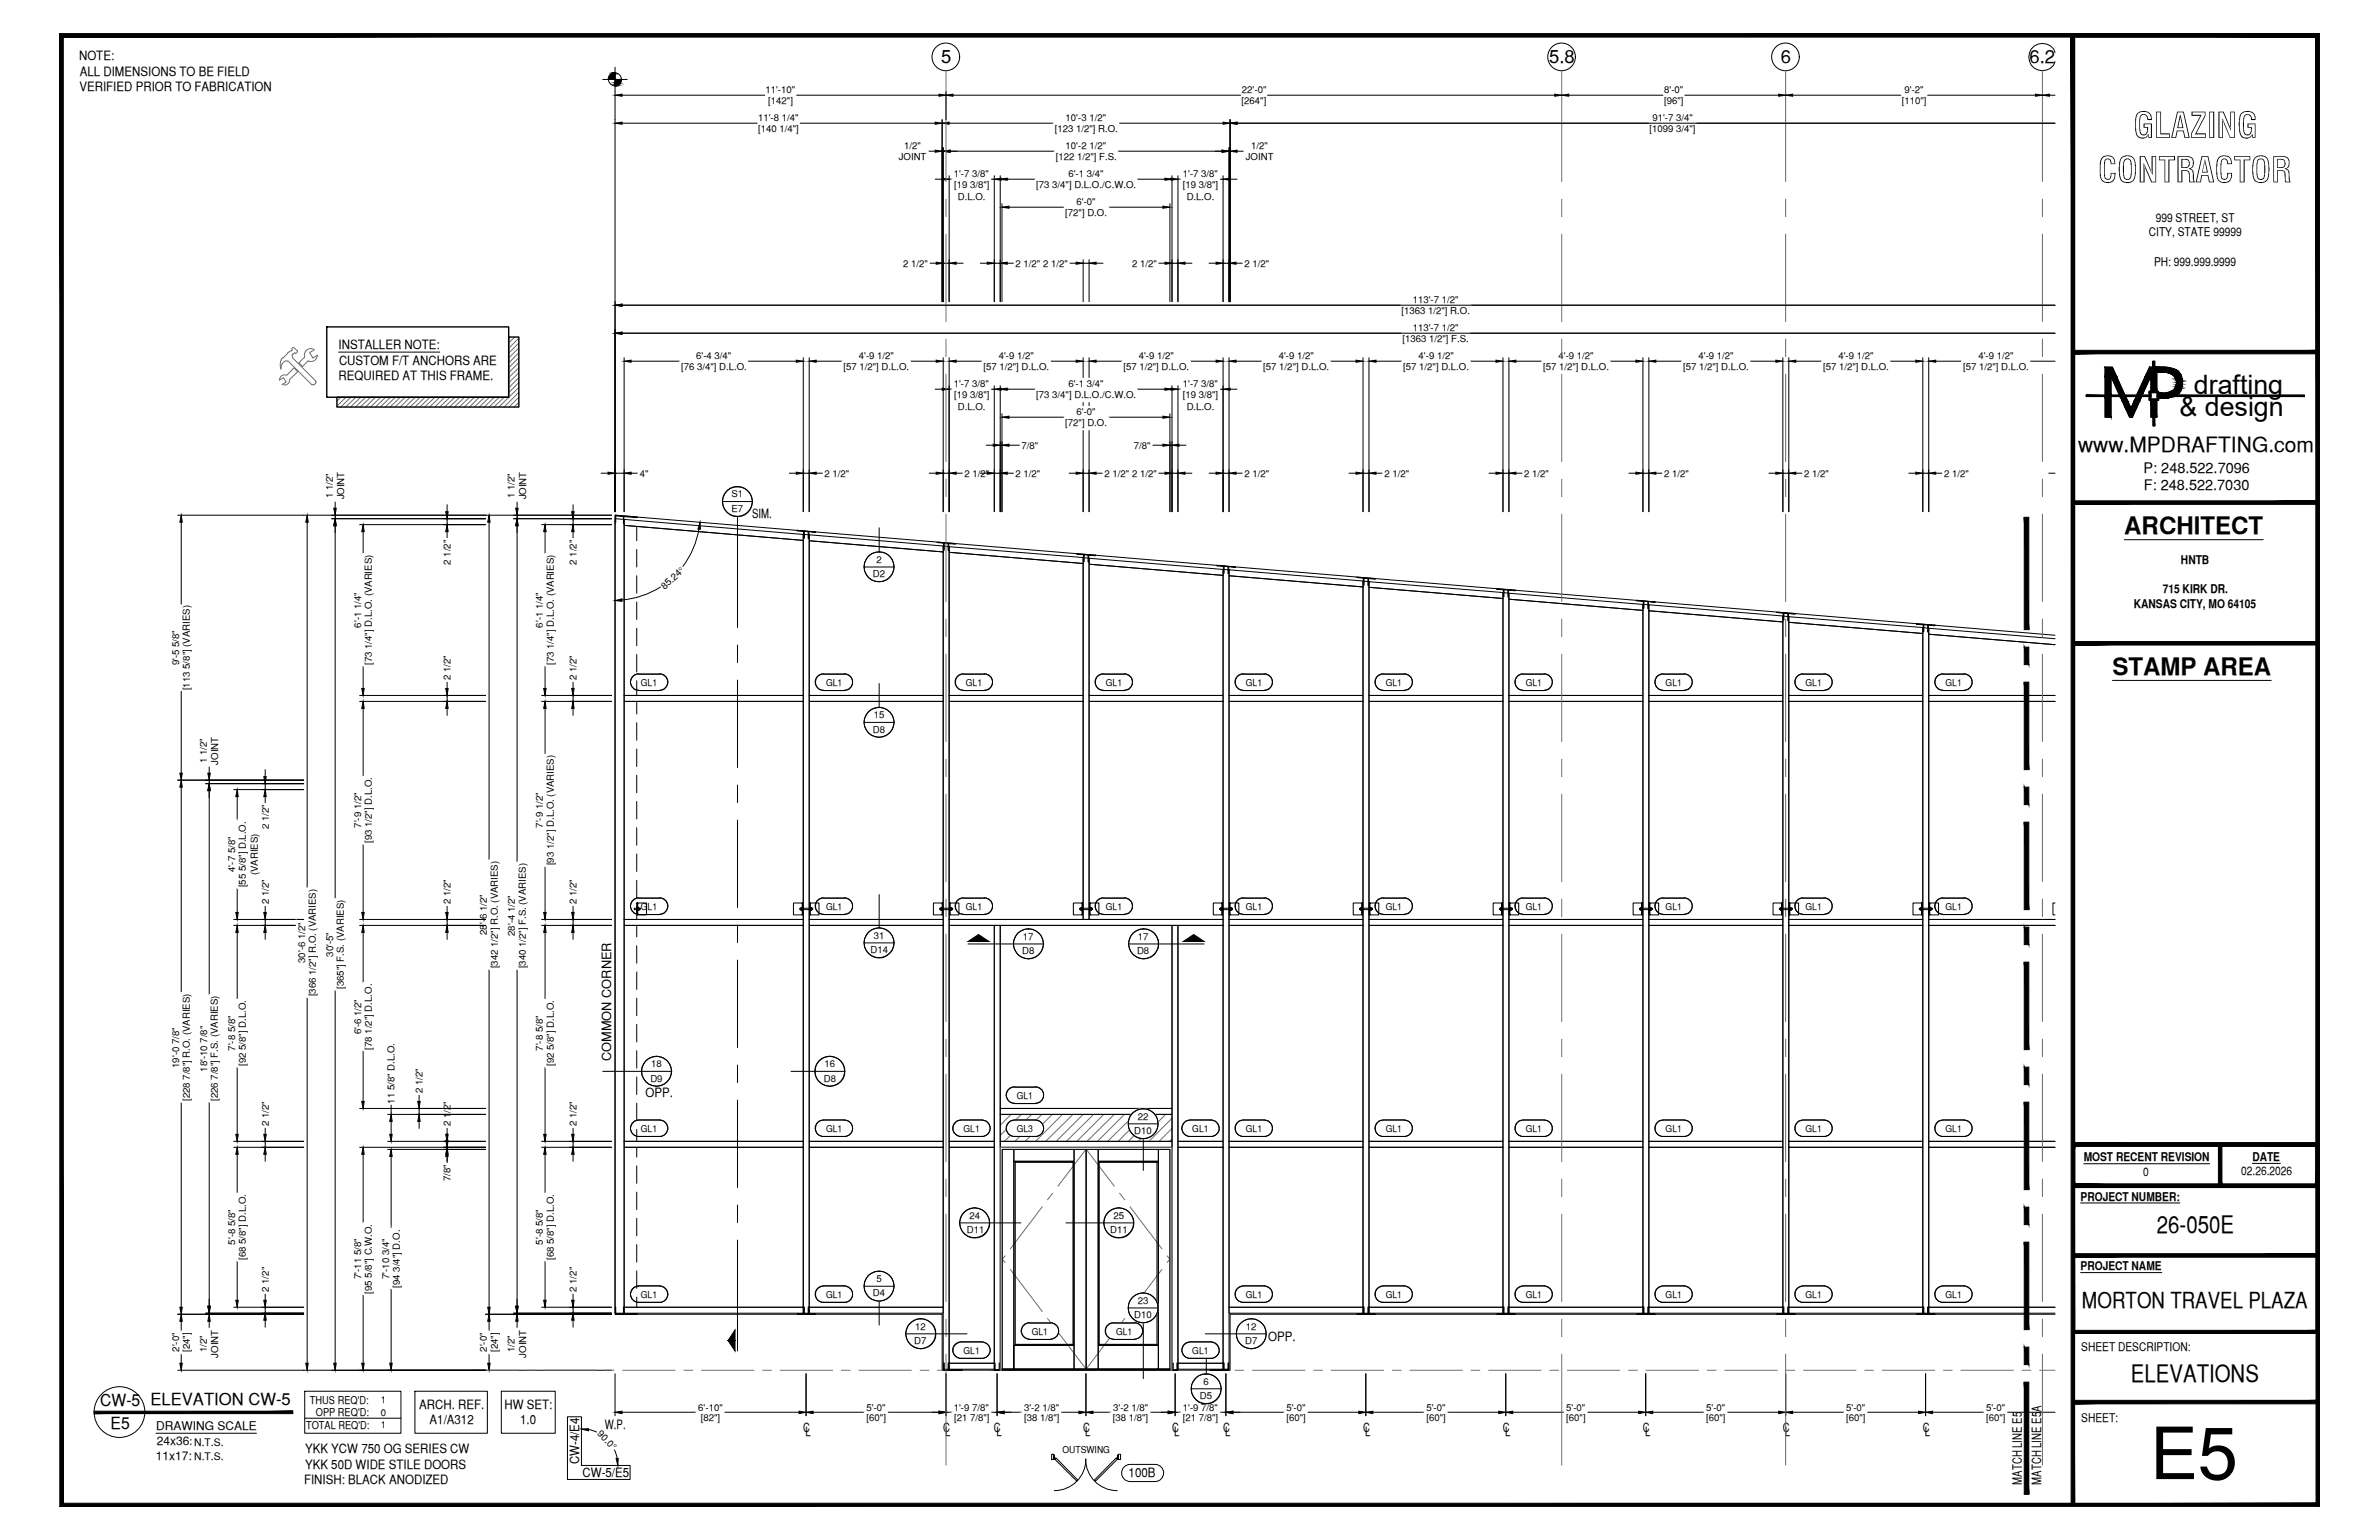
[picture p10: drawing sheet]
<svg xmlns="http://www.w3.org/2000/svg" width="432mm" height="279mm" viewBox="0 0 432 279" stroke-linecap="round" stroke-linejoin="round" font-family="sans-serif">
<defs><g id="words">
<text font-size="13.1" x="390.2" y="268.4">E5</text>
<g font-size="6.3">
<text x="387.2" y="25">GLAZING</text>
<text x="380.8" y="33.1">CONTRACTOR</text>
</g>
<g font-size="4.9">
<text x="398.2" y="71.5">drafting</text>
<text x="395.6" y="75.5">&amp; design</text>
</g>
<g font-size="4.4">
<text x="385.6" y="97">ARCHITECT</text>
<text x="383.4" y="122.5">STAMP AREA</text>
<text x="391.5" y="223.7">26-050E</text>
<text x="386.8" y="250.7">ELEVATIONS</text>
</g>
<text font-size="4" x="377.9" y="237.2">MORTON TRAVEL PLAZA</text>
<text font-size="3.8" x="377.2" y="82">www.MPDRAFTING.com</text>
<g font-size="3.3">
<text x="170.8" y="11.5">5</text>
<text x="281.2" y="11.5">5.8</text>
<text x="323.2" y="11.5">6</text>
<text x="368.4" y="11.5">6.2</text>
</g>
<g font-size="3">
<text x="18.2" y="255.1">CW-5 ELEVATION CW-5</text>
<text x="20.1" y="259.3">E5</text>
</g>
<g font-size="2.6">
<text x="389.1" y="85.8">P: 248.522.7096</text>
<text x="389.1" y="89">F: 248.522.7030</text>
</g>
<g font-size="2.3">
<text x="14.4" y="10.9">NOTE:</text>
<text x="14.4" y="16.5">VERIFIED PRIOR TO FABRICATION</text>
<text x="14.5" y="13.7">ALL DIMENSIONS TO BE FIELD</text>
<text x="61.5" y="63.4">INSTALLER NOTE:</text>
<text x="61.5" y="69">REQUIRED AT THIS FRAME.</text>
<text x="61.5" y="66.2">CUSTOM F/T ANCHORS ARE</text>
<text x="136.5" y="94">SIM.</text>
<text x="110.9" y="192.5" transform="rotate(-90 110.9 192.5)">COMMON CORNER</text>
<text x="117.2" y="199.1">OPP.</text>
<text x="230.2" y="243.2">OPP.</text>
<text x="76.1" y="255.6">ARCH. REF.</text>
<text x="91.6" y="255.6">HW SET:</text>
<text x="55.4" y="263.7">YKK YCW 750 OG SERIES CW</text>
<text x="78" y="258.4">A1/A312</text>
<text x="94.4" y="258.4">1.0</text>
<text x="109.8" y="259.2">W.P.</text>
<text x="145.8" y="259.8">C</text>
<text x="146.2" y="260.6">L</text>
<text x="171.2" y="259.8">C</text>
<text x="171.6" y="260.6">L</text>
<text x="180.4" y="259.8">C</text>
<text x="180.8" y="260.6">L</text>
<text x="196.6" y="259.8">C</text>
<text x="197" y="260.6">L</text>
<text x="212.7" y="259.8">C</text>
<text x="213.1" y="260.6">L</text>
<text x="222" y="259.8">C</text>
<text x="222.4" y="260.6">L</text>
<text x="247.4" y="259.8">C</text>
<text x="247.8" y="260.6">L</text>
<text x="272.8" y="259.8">C</text>
<text x="273.2" y="260.6">L</text>
<text x="298.2" y="259.8">C</text>
<text x="298.6" y="260.6">L</text>
<text x="323.6" y="259.8">C</text>
<text x="324" y="260.6">L</text>
<text x="349" y="259.8">C</text>
<text x="349.4" y="260.6">L</text>
<text x="55.2" y="269.3">FINISH: BLACK ANODIZED</text>
<text x="55.4" y="266.5">YKK 50D WIDE STILE DOORS</text>
<text x="105.1" y="265.7" transform="rotate(-90 105.1 265.7)">CW-4/E4</text>
<text x="105.7" y="268">CW-5/E5</text>
<text x="204.9" y="268">100B</text>
<text x="367" y="269.4" transform="rotate(-90 367 269.4)">MATCH LINE E5</text>
<text x="370.5" y="269.4" transform="rotate(-90 370.5 269.4)">MATCH LINE E5A</text>
</g>
<g font-size="2.2">
<text x="391.3" y="40.2">999 STREET, ST</text>
<text x="390" y="42.9">CITY, STATE 99999</text>
<text x="391" y="48.2">PH: 999.999.9999</text>
<text x="392.6" y="107.6">715 KIRK DR.</text>
<text x="395.9" y="102.3">HNTB</text>
<text x="387.3" y="110.2">KANSAS CITY, MO 64105</text>
<text x="378.2" y="210.6">MOST RECENT REVISION</text>
<text x="389" y="213.3">0</text>
<text x="406.8" y="213.2">02.26.2026</text>
<text x="408.8" y="210.6">DATE</text>
<text x="377.6" y="217.8">PROJECT NUMBER:</text>
<text x="377.6" y="230.4">PROJECT NAME</text>
<text x="377.8" y="245.2">SHEET DESCRIPTION:</text>
<text x="377.8" y="257.9">SHEET:</text>
<text x="28.3" y="259.5">DRAWING SCALE</text>
<text x="28.4" y="262.2">24x36:</text>
<text x="28.3" y="264.9">11x17:</text>
</g>
<g font-size="2">
<text x="56.3" y="254.6">THUS REQ'D:</text>
<text x="57.3" y="257">OPP REQ'D:</text>
<text x="55.6" y="259.3">TOTAL REQ'D:</text>
</g>
<g font-size="1.9">
<text x="35.2" y="262.3">N.T.S.</text>
<text x="35.2" y="264.9">N.T.S.</text>
</g>
<g font-size="1.7">
<text x="138.9" y="16.9">11'-10&quot;</text>
<text x="225.4" y="16.9">22'-0&quot;</text>
<text x="302.1" y="16.9">8'-0&quot;</text>
<text x="345.7" y="16.9">9'-2&quot;</text>
<text x="137.6" y="22">11'-8 1/4&quot;</text>
<text x="137.6" y="23.9">[140 1/4&quot;]</text>
<text x="139.4" y="18.9">[142&quot;]</text>
<text x="191.5" y="23.9">[123 1/2&quot;] R.O.</text>
<text x="193.4" y="22">10'-3 1/2&quot;</text>
<text x="225.4" y="18.9">[264&quot;]</text>
<text x="299.4" y="23.9">[1099 3/4&quot;]</text>
<text x="299.9" y="22">91'-7 3/4&quot;</text>
<text x="302.1" y="18.9">[96&quot;]</text>
<text x="345.2" y="18.9">[110&quot;]</text>
<text x="163.1" y="29.1">JOINT</text>
<text x="164.1" y="27">1/2&quot;</text>
<text x="191.6" y="29">[122 1/2&quot;] F.S.</text>
<text x="193.4" y="27.1">10'-2 1/2&quot;</text>
<text x="226.1" y="29.1">JOINT</text>
<text x="227.1" y="27">1/2&quot;</text>
<text x="173.1" y="32.1">1'-7 3/8&quot;</text>
<text x="173.2" y="34.1">[19 3/8&quot;]</text>
<text x="188.1" y="34.1">[73 3/4&quot;] D.L.O./C.W.O.</text>
<text x="193.9" y="32.1">6'-1 3/4&quot;</text>
<text x="214.7" y="32.1">1'-7 3/8&quot;</text>
<text x="214.7" y="34.1">[19 3/8&quot;]</text>
<text x="173.9" y="36.2">D.L.O.</text>
<text x="193.4" y="39.2">[72&quot;] D.O.</text>
<text x="195.4" y="37.2">6'-0&quot;</text>
<text x="215.4" y="36.2">D.L.O.</text>
<text x="164" y="48.4">2 1/2&quot;</text>
<text x="184.3" y="48.4">2 1/2&quot; 2 1/2&quot;</text>
<text x="205.5" y="48.4">2 1/2&quot;</text>
<text x="225.9" y="48.4">2 1/2&quot;</text>
<text x="254.4" y="57">[1363 1/2&quot;] R.O.</text>
<text x="256.4" y="55">113'-7 1/2&quot;</text>
<text x="126.4" y="65.2">6'-4 3/4&quot;</text>
<text x="155.9" y="65.2">4'-9 1/2&quot;</text>
<text x="181.3" y="65.2">4'-9 1/2&quot;</text>
<text x="206.7" y="65.2">4'-9 1/2&quot;</text>
<text x="232.1" y="65.2">4'-9 1/2&quot;</text>
<text x="254.6" y="62">[1363 1/2&quot;] F.S.</text>
<text x="256.4" y="60.1">113'-7 1/2&quot;</text>
<text x="257.5" y="65.2">4'-9 1/2&quot;</text>
<text x="282.9" y="65.2">4'-9 1/2&quot;</text>
<text x="308.3" y="65.2">4'-9 1/2&quot;</text>
<text x="333.7" y="65.2">4'-9 1/2&quot;</text>
<text x="359.1" y="65.2">4'-9 1/2&quot;</text>
<text x="123.6" y="67.1">[76 3/4&quot;] D.L.O.</text>
<text x="153.1" y="67.1">[57 1/2&quot;] D.L.O.</text>
<text x="173.1" y="70.2">1'-7 3/8&quot;</text>
<text x="178.5" y="67.1">[57 1/2&quot;] D.L.O.</text>
<text x="193.9" y="70.2">6'-1 3/4&quot;</text>
<text x="203.9" y="67.1">[57 1/2&quot;] D.L.O.</text>
<text x="214.7" y="70.2">1'-7 3/8&quot;</text>
<text x="229.3" y="67.1">[57 1/2&quot;] D.L.O.</text>
<text x="254.7" y="67.1">[57 1/2&quot;] D.L.O.</text>
<text x="280.1" y="67.1">[57 1/2&quot;] D.L.O.</text>
<text x="305.5" y="67.1">[57 1/2&quot;] D.L.O.</text>
<text x="330.9" y="67.1">[57 1/2&quot;] D.L.O.</text>
<text x="356.3" y="67.1">[57 1/2&quot;] D.L.O.</text>
<text x="173.2" y="72.2">[19 3/8&quot;]</text>
<text x="173.9" y="74.3">D.L.O.</text>
<text x="188.1" y="72.2">[73 3/4&quot;] D.L.O./C.W.O.</text>
<text x="193.4" y="77.3">[72&quot;] D.O.</text>
<text x="195.4" y="75.3">6'-0&quot;</text>
<text x="214.7" y="72.2">[19 3/8&quot;]</text>
<text x="215.4" y="74.3">D.L.O.</text>
<text x="185.4" y="81.4">7/8&quot;</text>
<text x="205.8" y="81.4">7/8&quot;</text>
<text x="116.1" y="86.5">4&quot;</text>
<text x="149.7" y="86.5">2 1/2&quot;</text>
<text x="175.1" y="86.5">2 1/2&quot;</text>
<text x="184.3" y="86.5">2 1/2&quot;</text>
<text x="200.5" y="86.5">2 1/2&quot; 2 1/2&quot;</text>
<text x="225.9" y="86.5">2 1/2&quot;</text>
<text x="251.3" y="86.5">2 1/2&quot;</text>
<text x="276.7" y="86.5">2 1/2&quot;</text>
<text x="302.1" y="86.5">2 1/2&quot;</text>
<text x="327.5" y="86.5">2 1/2&quot;</text>
<text x="352.9" y="86.5">2 1/2&quot;</text>
<text x="60.4" y="90.4" transform="rotate(-90 60.4 90.4)">1 1/2&quot;</text>
<text x="62.5" y="90.6" transform="rotate(-90 62.5 90.6)">JOINT</text>
<text x="93.4" y="90.4" transform="rotate(-90 93.4 90.4)">1 1/2&quot;</text>
<text x="95.5" y="90.6" transform="rotate(-90 95.5 90.6)">JOINT</text>
<text x="132.8" y="90.2">S1</text>
<text x="132.8" y="92.9">E7</text>
<text x="81.8" y="102.4" transform="rotate(-90 81.8 102.4)">2 1/2&quot;</text>
<text x="104.6" y="102.4" transform="rotate(-90 104.6 102.4)">2 1/2&quot;</text>
<text x="120.6" y="107" transform="rotate(-42 120.6 107)">85.24°</text>
<text x="158.4" y="104.7">D2</text>
<text x="159.1" y="102.1">2</text>
<text x="65.5" y="113.9" transform="rotate(-90 65.5 113.9)">6'-1 1/4&quot;</text>
<text x="98.6" y="113.9" transform="rotate(-90 98.6 113.9)">6'-1 1/4&quot;</text>
<text x="32.5" y="120.7" transform="rotate(-90 32.5 120.7)">9'-5 5/8&quot;</text>
<text x="34.5" y="125.2" transform="rotate(-90 34.5 125.2)">[113 5/8&quot;] (VARIES)</text>
<text x="67.5" y="120.6" transform="rotate(-90 67.5 120.6)">[73 1/4&quot;] D.L.O. (VARIES)</text>
<text x="81.8" y="123.4" transform="rotate(-90 81.8 123.4)">2 1/2&quot;</text>
<text x="100.5" y="120.6" transform="rotate(-90 100.5 120.6)">[73 1/4&quot;] D.L.O. (VARIES)</text>
<text x="104.6" y="123.4" transform="rotate(-90 104.6 123.4)">2 1/2&quot;</text>
<text x="116.3" y="124.4">GL1</text>
<text x="149.9" y="124.4">GL1</text>
<text x="175.3" y="124.4">GL1</text>
<text x="200.7" y="124.4">GL1</text>
<text x="226.1" y="124.4">GL1</text>
<text x="251.5" y="124.4">GL1</text>
<text x="276.9" y="124.4">GL1</text>
<text x="302.3" y="124.4">GL1</text>
<text x="327.7" y="124.4">GL1</text>
<text x="353.1" y="124.4">GL1</text>
<text x="158.6" y="130.3">15</text>
<text x="158.4" y="133">D8</text>
<text x="37.5" y="138.5" transform="rotate(-90 37.5 138.5)">1 1/2&quot;</text>
<text x="39.6" y="138.7" transform="rotate(-90 39.6 138.7)">JOINT</text>
<text x="48.8" y="150.5" transform="rotate(-90 48.8 150.5)">2 1/2&quot;</text>
<text x="65.5" y="150.2" transform="rotate(-90 65.5 150.2)">7'-9 1/2&quot;</text>
<text x="67.5" y="153" transform="rotate(-90 67.5 153)">[93 1/2&quot;] D.L.O.</text>
<text x="98.6" y="150.2" transform="rotate(-90 98.6 150.2)">7'-9 1/2&quot;</text>
<text x="42.7" y="158.2" transform="rotate(-90 42.7 158.2)">4'-7 5/8&quot;</text>
<text x="44.6" y="161" transform="rotate(-90 44.6 161)">[55 5/8&quot;] D.L.O.</text>
<text x="46.8" y="158.8" transform="rotate(-90 46.8 158.8)">(VARIES)</text>
<text x="100.5" y="157" transform="rotate(-90 100.5 157)">[93 1/2&quot;] D.L.O. (VARIES)</text>
<text x="48.8" y="164" transform="rotate(-90 48.8 164)">2 1/2&quot;</text>
<text x="81.8" y="164" transform="rotate(-90 81.8 164)">2 1/2&quot;</text>
<text x="104.6" y="164" transform="rotate(-90 104.6 164)">2 1/2&quot;</text>
<text x="116.3" y="165">GL1</text>
<text x="149.9" y="165">GL1</text>
<text x="175.3" y="165">GL1</text>
<text x="200.7" y="165">GL1</text>
<text x="226.1" y="165">GL1</text>
<text x="251.5" y="165">GL1</text>
<text x="276.9" y="165">GL1</text>
<text x="302.3" y="165">GL1</text>
<text x="327.7" y="165">GL1</text>
<text x="353.1" y="165">GL1</text>
<text x="60.5" y="173.5" transform="rotate(-90 60.5 173.5)">30'-5&quot;</text>
<text x="88.4" y="169.6" transform="rotate(-90 88.4 169.6)">28'-6 1/2&quot;</text>
<text x="93.5" y="169.8" transform="rotate(-90 93.5 169.8)">28'-4 1/2&quot;</text>
<text x="158" y="173">D14</text>
<text x="158.6" y="170.3">31</text>
<text x="185.5" y="173.1">D8</text>
<text x="185.7" y="170.5">17</text>
<text x="206.4" y="173.1">D8</text>
<text x="206.5" y="170.5">17</text>
<text x="55.4" y="174.7" transform="rotate(-90 55.4 174.7)">30'-6 1/2&quot;</text>
<text x="62.4" y="179.5" transform="rotate(-90 62.4 179.5)">[365&quot;] F.S. (VARIES)</text>
<text x="90.4" y="175.7" transform="rotate(-90 90.4 175.7)">[342 1/2&quot;] R.O. (VARIES)</text>
<text x="95.4" y="175.7" transform="rotate(-90 95.4 175.7)">[340 1/2&quot;] F.S. (VARIES)</text>
<text x="57.3" y="180.8" transform="rotate(-90 57.3 180.8)">[366 1/2&quot;] R.O. (VARIES)</text>
<text x="42.7" y="190.6" transform="rotate(-90 42.7 190.6)">7'-8 5/8&quot;</text>
<text x="65.5" y="187.6" transform="rotate(-90 65.5 187.6)">6'-6 1/2&quot;</text>
<text x="67.5" y="190.4" transform="rotate(-90 67.5 190.4)">[78 1/2&quot;] D.L.O.</text>
<text x="98.6" y="190.6" transform="rotate(-90 98.6 190.6)">7'-8 5/8&quot;</text>
<text x="32.5" y="193.7" transform="rotate(-90 32.5 193.7)">19'-0 7/8&quot;</text>
<text x="37.6" y="194.4" transform="rotate(-90 37.6 194.4)">18'-10 7/8&quot;</text>
<text x="44.6" y="193.4" transform="rotate(-90 44.6 193.4)">[92 5/8&quot;] D.L.O.</text>
<text x="100.5" y="193.4" transform="rotate(-90 100.5 193.4)">[92 5/8&quot;] D.L.O.</text>
<text x="118" y="196.3">D9</text>
<text x="118.2" y="193.6">18</text>
<text x="149.5" y="196.3">D8</text>
<text x="149.7" y="193.6">16</text>
<text x="34.5" y="199.8" transform="rotate(-90 34.5 199.8)">[228 7/8&quot;] R.O. (VARIES)</text>
<text x="39.6" y="199.8" transform="rotate(-90 39.6 199.8)">[226 7/8&quot;] F.S. (VARIES)</text>
<text x="71.6" y="200.2" transform="rotate(-90 71.6 200.2)">11 5/8&quot; D.L.O.</text>
<text x="76.7" y="198.3" transform="rotate(-90 76.7 198.3)">2 1/2&quot;</text>
<text x="184.5" y="199.3">GL1</text>
<text x="206.5" y="203.1">22</text>
<text x="48.8" y="204.3" transform="rotate(-90 48.8 204.3)">2 1/2&quot;</text>
<text x="81.8" y="204.3" transform="rotate(-90 81.8 204.3)">2 1/2&quot;</text>
<text x="104.6" y="204.3" transform="rotate(-90 104.6 204.3)">2 1/2&quot;</text>
<text x="116.3" y="205.3">GL1</text>
<text x="149.9" y="205.3">GL1</text>
<text x="174.9" y="205.3">GL1</text>
<text x="184.5" y="205.3">GL3</text>
<text x="205.9" y="205.7">D10</text>
<text x="216.4" y="205.3">GL1</text>
<text x="226.1" y="205.3">GL1</text>
<text x="251.5" y="205.3">GL1</text>
<text x="276.9" y="205.3">GL1</text>
<text x="302.3" y="205.3">GL1</text>
<text x="327.7" y="205.3">GL1</text>
<text x="353.1" y="205.3">GL1</text>
<text x="81.8" y="214.3" transform="rotate(-90 81.8 214.3)">7/8&quot;</text>
<text x="176" y="221.1">24</text>
<text x="202.1" y="221.1">25</text>
<text x="42.7" y="225.8" transform="rotate(-90 42.7 225.8)">5'-8 5/8&quot;</text>
<text x="98.6" y="225.8" transform="rotate(-90 98.6 225.8)">5'-8 5/8&quot;</text>
<text x="175.5" y="223.8">D11</text>
<text x="201.5" y="223.8">D11</text>
<text x="44.6" y="228.6" transform="rotate(-90 44.6 228.6)">[68 5/8&quot;] D.L.O.</text>
<text x="65.5" y="232" transform="rotate(-90 65.5 232)">7'-11 5/8&quot;</text>
<text x="70.6" y="232" transform="rotate(-90 70.6 232)">7'-10 3/4&quot;</text>
<text x="72.6" y="233.6" transform="rotate(-90 72.6 233.6)">[94 3/4&quot;] D.O.</text>
<text x="100.5" y="228.6" transform="rotate(-90 100.5 228.6)">[68 5/8&quot;] D.L.O.</text>
<text x="159.1" y="232.6">5</text>
<text x="48.8" y="234.4" transform="rotate(-90 48.8 234.4)">2 1/2&quot;</text>
<text x="67.5" y="234.7" transform="rotate(-90 67.5 234.7)">[95 5/8&quot;] C.W.O.</text>
<text x="104.6" y="234.4" transform="rotate(-90 104.6 234.4)">2 1/2&quot;</text>
<text x="116.3" y="235.5">GL1</text>
<text x="149.9" y="235.5">GL1</text>
<text x="158.4" y="235.2">D4</text>
<text x="205.9" y="239.2">D10</text>
<text x="206.5" y="236.5">23</text>
<text x="226.1" y="235.5">GL1</text>
<text x="251.5" y="235.5">GL1</text>
<text x="276.9" y="235.5">GL1</text>
<text x="302.3" y="235.5">GL1</text>
<text x="327.7" y="235.5">GL1</text>
<text x="353.1" y="235.5">GL1</text>
<text x="32.5" y="245.2" transform="rotate(-90 32.5 245.2)">2'-0&quot;</text>
<text x="34.5" y="245.3" transform="rotate(-90 34.5 245.3)">[24&quot;]</text>
<text x="37.5" y="245.4" transform="rotate(-90 37.5 245.4)">1/2&quot;</text>
<text x="88.4" y="245.2" transform="rotate(-90 88.4 245.2)">2'-0&quot;</text>
<text x="90.4" y="245.3" transform="rotate(-90 90.4 245.3)">[24&quot;]</text>
<text x="93.4" y="245.4" transform="rotate(-90 93.4 245.4)">1/2&quot;</text>
<text x="165.9" y="243.9">D7</text>
<text x="166.1" y="241.2">12</text>
<text x="174.9" y="245.6">GL1</text>
<text x="187.3" y="242.1">GL1</text>
<text x="202.6" y="242.1">GL1</text>
<text x="216.4" y="245.6">GL1</text>
<text x="226" y="243.9">D7</text>
<text x="226.1" y="241.2">12</text>
<text x="39.6" y="246.3" transform="rotate(-90 39.6 246.3)">JOINT</text>
<text x="95.5" y="246.3" transform="rotate(-90 95.5 246.3)">JOINT</text>
<text x="218.4" y="251.2">6</text>
<text x="69.2" y="254.6">1</text>
<text x="69.2" y="256.9">0</text>
<text x="126.7" y="255.9">6'-10&quot;</text>
<text x="127.2" y="257.8">[82&quot;]</text>
<text x="157.3" y="255.9">5'-0&quot;</text>
<text x="157.3" y="257.8">[60&quot;]</text>
<text x="173.1" y="255.9">1'-9 7/8&quot;</text>
<text x="173.2" y="257.8">[21 7/8&quot;]</text>
<text x="185.9" y="255.9">3'-2 1/8&quot;</text>
<text x="185.9" y="257.8">[38 1/8&quot;]</text>
<text x="202" y="257.8">[38 1/8&quot;]</text>
<text x="202.1" y="255.9">3'-2 1/8&quot;</text>
<text x="214.7" y="255.9">1'-9 7/8&quot;</text>
<text x="214.7" y="257.8">[21 7/8&quot;]</text>
<text x="217.8" y="253.9">D5</text>
<text x="233.5" y="255.9">5'-0&quot;</text>
<text x="233.5" y="257.8">[60&quot;]</text>
<text x="258.9" y="255.9">5'-0&quot;</text>
<text x="258.9" y="257.8">[60&quot;]</text>
<text x="284.3" y="255.9">5'-0&quot;</text>
<text x="284.3" y="257.8">[60&quot;]</text>
<text x="309.7" y="255.9">5'-0&quot;</text>
<text x="309.7" y="257.8">[60&quot;]</text>
<text x="335.1" y="255.9">5'-0&quot;</text>
<text x="335.1" y="257.8">[60&quot;]</text>
<text x="360.5" y="255.9">5'-0&quot;</text>
<text x="360.5" y="257.8">[60&quot;]</text>
<text x="69.2" y="259.1">1</text>
<text x="108.3" y="260.2" transform="rotate(45 108.3 260.2)">90.0°</text>
<text x="192.8" y="263.7">OUTSWING</text>
</g>
</g></defs>
<!-- layer: GLASS -->
<g fill="none" stroke="#000" stroke-width=".18">
<path d="M113.3 95.3l32.5 2.7v28.2h-32.5zM146.9 98.1l24.3 2v26.1h-24.3zM172.3 100.2l24.3 2v24h-24.3zM197.7 102.4l24.3 2v21.8h-24.3zM223.1 104.5l24.3 2v19.7h-24.3zM248.5 106.6l24.3 2v17.6h-24.3zM273.9 108.7l24.3 2v15.5h-24.3zM299.3 110.8l24.3 2v13.4h-24.3zM324.7 112.9l24.3 2v11.3h-24.3zM373 117l-22.9-1.9v11.1h22.9M113.3 127.3h32.5v39.5h-32.5zM146.9 127.3h24.3v39.5h-24.3z"/>
<path d="M172.3 127.3h24.3v39.5h-24.3zM197.7 127.3h24.3v39.5h-24.3zM223.1 127.3h24.3v39.5h-24.3zM248.5 127.3h24.3v39.5h-24.3zM273.9 127.3h24.3v39.5h-24.3zM299.3 127.3h24.3v39.5h-24.3zM324.7 127.3h24.3v39.5h-24.3zM373 127.3h-22.9v39.5h22.9M113.3 167.9h32.5v39.2h-32.5zM146.9 167.9h24.3v39.2h-24.3zM172.3 167.9h8.2v39.2h-8.2zM181.5 167.9h31.2v33.2h-31.2z"/>
<path d="M213.8 167.9h8.2v39.2h-8.2zM223.1 167.9h24.3v39.2h-24.3zM248.5 167.9h24.3v39.2h-24.3zM273.9 167.9h24.3v39.2h-24.3zM299.3 167.9h24.3v39.2h-24.3zM324.7 167.9h24.3v39.2h-24.3zM373 167.9h-22.9v39.2h22.9M113.3 208.2h32.5v29h-32.5zM146.9 208.2h24.3v29h-24.3zM172.3 208.2h8.2v39.1h-8.2zM181.5 202.2h31.2v4.9h-31.2zM213.8 208.2h8.2v39.1h-8.2z"/>
<path d="M223.1 208.2h24.3v29h-24.3zM248.5 208.2h24.3v29h-24.3zM273.9 208.2h24.3v29h-24.3zM299.3 208.2h24.3v29h-24.3zM324.7 208.2h24.3v29h-24.3zM373 208.2h-22.9v29h22.9"/>
</g>
<!-- layer: LIGHT_1 -->
<g fill="none" stroke="#6c6c6c" stroke-width=".18">
<path d="M50.7 69l.7-.5 .5 .8-.7 .4M50.9 65.9v.6M50.9 66.5l.1 .5M51 66.6v.3M51.1 65.3l-.2 .6M51.3 64.9l-.3 .4M51.7 65.6l-.5 .4-.2 .6M52 68.1a.92 .92 0 0 0-1.3 .8M52.1 68.1l1.2-1.4 .7 .7-1.4 1.4M52.1 65.5h.2M52.1 65.5h-.4M52.2 64.1l-.8 .9"/>
<path d="M52.4 65.6l4.2 4.2M52.5 63.8l-.3 .3M52.6 68.8a.92 .92 0 0 1-.4 .9 .92 .92 0 0 1-1 0M52.9 63.6l-.4 .2M53 63.5l-.1 .1M53 63.6l-.1 .1M53 64.4v.1M53 63.3v.2M53.1 64.5l-.1 .4M53.1 64.9l4.2 4.3M53.1 64.2l-.1 .2M53.4 63.1h-.2l-.2 .2"/>
<path d="M53.5 63.2l.5 .5M53.6 64.1l-.1-.1-.3 .3M53.9 63.6v.4h-.3M55.3 64.8l-1.1 1 .7 .7 1-1M56.6 69.7l.3 .1M57 63.4a1.17 1.17 0 0 0-1.3 .1 1.17 1.17 0 0 0-.4 1.2M57 63.5l-.8 .4 .6 1.1 .8-.5a1.18 1.18 0 0 1-1.7 1M57.3 69.1v.4M57.3 69.5l-.3 .3M61.8 72.1l-.6 .7M62.8 72.1l-1.6 1.6M63.7 72.1l-1.9 1.8"/>
<path d="M64.6 72.1l-1.9 1.8M65.5 72.1l-1.9 1.8M66.4 72.1l-1.9 1.8M67.2 72.1l-1.8 1.8M68.1 72.1l-1.7 1.8M69.1 72.1l-1.9 1.8M70 72.1l-1.9 1.8M70.9 72.1l-1.9 1.8M71.8 72.1l-1.9 1.8M72.6 72.1l-1.8 1.8M73.5 72.1l-1.8 1.8M74.4 72.1l-1.8 1.8"/>
<path d="M75.4 72.1l-1.9 1.8M76.3 72.1l-1.9 1.8M77.2 72.1l-1.9 1.8M78 72.1l-1.8 1.8M78.9 72.1l-1.8 1.8M79.8 72.1l-1.8 1.8M80.7 72.1l-1.8 1.8M81.7 72.1l-1.9 1.8M82.5 72.1l-1.8 1.8M83.4 72.1l-1.8 1.8M84.3 72.1l-1.8 1.8M85.2 72.1l-1.8 1.8"/>
<path d="M86.1 72.1l-1.8 1.8M87 72.1l-1.8 1.8M87.9 72.1l-1.8 1.8M88.8 72.1l-1.8 1.8M89.7 72.1l-1.8 1.8M90.6 72.1l-1.8 1.8M91.5 72.1l-1.8 1.8M92.5 61.2l-.2 .1M93.4 61.2l-1.1 1M94.2 61.3l-1.9 1.9M94.2 62.2l-1.9 1.9M94.2 63.1l-1.9 1.9"/>
<path d="M94.2 64l-1.9 1.8M94.2 64.9l-1.9 1.8M94.2 65.8l-1.9 1.8M94.2 66.7l-1.9 1.8M94.2 67.6l-1.9 1.9M94.2 68.5l-1.9 1.9M94.2 69.4l-1.9 1.8M94.2 70.3l-3.6 3.6M94.2 71.2l-2.7 2.7M94.2 72.1l-1.8 1.8M94.2 73l-.9 .9M181.7 202.2h-.2"/>
<path d="M183.5 202.2l-2 2M185.4 202.2l-3.9 3.8M187.3 202.2l-5 4.9M189.1 202.2l-4.9 4.9M189.2 218.9l-5.8 7.7M191 202.2l-4.9 4.9M191.1 216.5l-1 1.2M192.8 202.2l-4.8 4.9M194.8 202.2l-5 4.9M196.6 202.2l-4.9 4.9M197.1 208.5l-5.1 6.7M197.2 208.5l5 6.7"/>
<path d="M198.5 202.2l-5 4.9M200.3 202.2l-4.8 4.9M202.2 202.2l-4.9 4.9M203.2 216.5l1 1.2M204.1 202.2l-4.9 4.9M205.1 218.9l5.8 7.7M206 202.2l-5 4.9M207.8 202.2l-4.9 4.9M209.7 202.2l-4.9 4.9M211.6 202.2l-5 4.9M212.7 202.9l-4.2 4.2M212.7 204.7l-2.3 2.4"/>
<path d="M212.7 206.6l-.4 .5M182.4 227.8l-.5 .7 .5 .5M183.4 230.3l5.8 7.6M190.1 239.2l1 1.2M204.2 239.2l-1 1.2M210.9 230.3l-5.8 7.6M211.8 227.8l.5 .7-.5 .5M192 241.7l5.1 6.6M202.2 241.7l-5 6.6"/>
</g>
<!-- layer: COMPONENTS -->
<g fill="none" stroke="#000" stroke-width=".18">
<path d="M111.6 94.1l1.7 .1v144.1h-1.7zM113.3 94.2l32.5 2.8v1l-32.5-2.7zM115.6 95.5v2.6M115.6 99.7v3.2M145.8 97h1.1v141.3h-1.1zM146.9 97l24.3 2.1v1l-24.3-2zM171.2 99.1l1.1 .1v149.2h-1.1zM172.3 99.2l24.3 2v1l-24.3-2zM115.6 104.5v3.1M115.6 109.2v3.2M115.6 114v3.2M115.6 118.7v3.2"/>
<path d="M196.6 101.2l1.1 .1v65.5h-1.1zM197.7 101.3l24.3 2v1.1l-24.3-2zM222 103.3l1.1 .1v145h-1.1zM223.1 103.4l24.3 2v1.1l-24.3-2zM247.4 105.4l1.1 .1v132.8h-1.1zM248.5 105.5l24.3 2v1.1l-24.3-2zM272.8 107.5l1.1 .1v130.7h-1.1zM273.9 107.6l24.3 2.1v1l-24.3-2zM298.2 109.7h1.1v128.6h-1.1zM299.3 109.7l24.3 2.1v1l-24.3-2zM323.6 111.8l1.1 .1v126.4h-1.1zM324.7 111.9l24.3 2v1l-24.3-2z"/>
<path d="M349 113.9l1.1 .1v124.3h-1.1zM373 115.9l-22.9-1.9v1.1l22.9 1.9M113.3 126.2h32.5v1.1h-32.5zM115.6 123.5v2.7M115.6 127.3v2.2M115.6 131.1v3.2M115.6 135.9v3.2M146.9 126.2h24.3v1.1h-24.3zM172.3 126.2h24.3v1.1h-24.3zM197.7 126.2h24.3v1.1h-24.3zM223.1 126.2h24.3v1.1h-24.3zM248.5 126.2h24.3v1.1h-24.3z"/>
<path d="M273.9 126.2h24.3v1.1h-24.3zM299.3 126.2h24.3v1.1h-24.3zM324.7 126.2h24.3v1.1h-24.3zM373 126.2h-22.9v1.1h22.9M115.6 140.7v3.1M115.6 145.4v3.2M115.6 150.2v3.2M115.6 154.9v3.2M115.6 159.7v3.2M113.3 166.8h32.5v1.1h-32.5zM115.6 164.5v2.3M115.6 167.9v2.1"/>
<path d="M115.6 171.6v3.2M115.6 176.3v3.2M146.9 166.8h24.3v1.1h-24.3zM172.3 166.8h49.7v1.1h-49.7zM180.5 167.9h1v80.7h-1zM212.7 167.9h1.1v80.7h-1.1zM223.1 166.8h24.3v1.1h-24.3zM248.5 166.8h24.3v1.1h-24.3zM273.9 166.8h24.3v1.1h-24.3zM299.3 166.8h24.3v1.1h-24.3zM324.7 166.8h24.3v1.1h-24.3zM373 166.8h-22.9v1.1h22.9"/>
<path d="M115.6 181.1v3.2M115.6 185.9v3.1M115.6 190.6v3.2M115.6 195.4v3.2M113.3 207.1h32.5v1.1h-32.5zM115.6 200.2v3.1M115.6 204.9v2.2M115.6 208.2v1.7M115.6 211.5v3.2M115.6 216.3v3.2M146.9 207.1h24.3v1.1h-24.3zM172.3 207.1h8.2v1.1h-8.2z"/>
<path d="M181.5 207.1h31.2v1.1h-31.2zM181.5 201.1h31.2v1.1h-31.2zM213.8 207.1h8.2v1.1h-8.2zM223.1 207.1h24.3v1.1h-24.3zM248.5 207.1h24.3v1.1h-24.3zM273.9 207.1h24.3v1.1h-24.3zM299.3 207.1h24.3v1.1h-24.3zM324.7 207.1h24.3v1.1h-24.3zM373 207.1h-22.9v1.1h22.9M113.3 237.2h32.5v1.1h-32.5zM115.6 221v3.2M115.6 225.8v3.2"/>
<path d="M115.6 230.6v3.1M115.6 235.3v1.9M146.9 237.2h24.3v1.1h-24.3zM223.1 237.2h24.3v1.1h-24.3zM248.5 237.2h24.3v1.1h-24.3zM273.9 237.2h24.3v1.1h-24.3zM299.3 237.2h24.3v1.1h-24.3zM324.7 237.2h24.3v1.1h-24.3zM373 237.2h-22.9v1.1h22.9M172.3 247.3h8.2v1.1h-8.2zM213.8 247.3h8.2v1.1h-8.2z"/>
</g>
<!-- layer: GLASS TAG -->
<g fill="none" stroke="#fff" stroke-width=".18">
<path d="M115.6 125.2h4.4l-4 .1h3.8M119.8 122.3h-4.2h4.4M149.2 125.2h4.3l-4 .1h3.8M153.3 122.3h-4.1h4.3M174.6 125.2h4.3l-4 .1h3.8M178.7 122.3h-4.1h4.3M200 125.2h4.3l-4 .1h3.8M204.1 122.3h-4.1h4.3M225.4 125.2h4.3l-4 .1h3.8M229.5 122.3h-4.1h4.3M250.8 125.2h4.3l-4 .1h3.8M254.9 122.3h-4.1h4.3"/>
<path d="M276.2 125.2h4.3l-4 .1h3.8M280.3 122.3h-4.1h4.3M301.6 125.2h4.3l-4 .1h3.8M305.7 122.3h-4.1h4.3M327 125.2h4.3l-4 .1h3.8M331.1 122.3h-4.1h4.3M352.4 125.2h4.3l-4 .1h3.8M356.5 122.3h-4.1h4.3M115.6 165.9h4.4h-4h3.8M119.8 162.9h-4.2h4.4M149.2 165.9h4.3h-4h3.8M153.3 162.9h-4.1h4.3"/>
<path d="M174.6 165.9h4.3h-4h3.8M178.7 162.9h-4.1h4.3M200 165.9h4.3h-4h3.8M204.1 162.9h-4.1h4.3M225.4 165.9h4.3h-4h3.8M229.5 162.9h-4.1h4.3M250.8 165.9h4.3h-4h3.8M254.9 162.9h-4.1h4.3M276.2 165.9h4.3h-4h3.8M280.3 162.9h-4.1h4.3M301.6 165.9h4.3h-4h3.8M305.7 162.9h-4.1h4.3"/>
<path d="M327 165.9h4.3h-4h3.8M331.1 162.9h-4.1h4.3M352.4 165.9h4.3h-4h3.8M356.5 162.9h-4.1h4.3M188 197.2h-4.1h4.3M115.6 206.2h4.4h-4h3.8M119.8 203.2l-4.2 .1h4.4M149.2 206.2h4.3h-4h3.8M153.3 203.2l-4.1 .1h4.3M174.2 206.2h4.3h-4.1h3.8M178.2 203.2l-4 .1h4.3M183.9 206.2h4.3h-4.1h3.9"/>
<path d="M183.9 200.2h4.3h-4.1h3.9M188 203.2l-4.1 .1h4.3M215.7 206.2h4.4h-4.1h3.8M219.8 203.2l-4 .1h4.3M225.4 206.2h4.3h-4h3.8M229.5 203.2l-4.1 .1h4.3M250.8 206.2h4.3h-4h3.8M254.9 203.2l-4.1 .1h4.3M276.2 206.2h4.3h-4h3.8M280.3 203.2l-4.1 .1h4.3M301.6 206.2h4.3h-4h3.8M305.7 203.2l-4.1 .1h4.3"/>
<path d="M327 206.2h4.3h-4h3.8M331.1 203.2l-4.1 .1h4.3M352.4 206.2h4.3h-4h3.8M356.5 203.2l-4.1 .1h4.3M115.6 236.3h4.4h-4h3.8M119.8 233.3l-4.2 .1h4.4M149.2 236.3h4.3h-4h3.8M153.3 233.3l-4.1 .1h4.3M225.4 236.3h4.3h-4h3.8M229.5 233.3l-4.1 .1h4.3M250.8 236.3h4.3h-4h3.8M254.9 233.3l-4.1 .1h4.3"/>
<path d="M276.2 236.3h4.3h-4h3.8M280.3 233.3l-4.1 .1h4.3M301.6 236.3h4.3h-4h3.8M305.7 233.3l-4.1 .1h4.3M327 236.3h4.3h-4h3.8M331.1 233.3l-4.1 .1h4.3M352.4 236.3h4.3h-4h3.8M356.5 233.3l-4.1 .1h4.3M174.2 246.4h4.3h-4.1h3.8M178.2 243.5h-4h4.3M186.6 243h4.3h-4h3.8M190.7 240h-4.1h4.3"/>
<path d="M201.9 243h4.3h-4.1h3.8M205.9 240h-4h4.3M215.7 246.4h4.4h-4.1h3.8M219.8 243.5h-4h4.3"/>
</g>
<g fill="#fff" stroke="#fff" stroke-width=".18">
<path d="M115.2 122.5l.4-.2h4.4zM115.2 122.5h5.3l-.5-.2zM114.8 122.8l.4-.3h5.3zM114.8 122.8h6l-.3-.3zM114.8 122.8h6l-6.2 .5zM114.6 123.3h6.5l-.3-.5zM114.6 123.3h6.5l-6.7 .5zM114.4 123.8h6.8l-.1-.5zM114.4 123.8h6.8l-6.6 .5zM114.6 124.3h6.5l.1-.5zM114.6 124.3h6.5l-6.3 .4zM114.8 124.7h6l.3-.4zM114.8 124.7h6l-5.6 .4zM115.2 125.1h5.3l.3-.4zM115.2 125.1h5.3l-4.9 .1zM115.6 125.2h4.4l.5-.1z"/>
<path d="M148.7 122.5l.5-.2h4.3zM148.7 122.5h5.3l-.5-.2zM148.3 122.8l.4-.3h5.3zM148.3 122.8h6.1l-.4-.3zM148.3 122.8h6.1l-6.3 .5zM148.1 123.3h6.6l-.3-.5zM148.1 123.3h6.6l-6.7 .5zM148 123.8h6.7v-.5zM148 123.8h6.7l-6.6 .5zM148.1 124.3h6.6v-.5zM148.1 124.3h6.6l-6.4 .4zM148.3 124.7h6.1l.3-.4zM148.3 124.7h6.1l-5.7 .4zM148.7 125.1h5.4l.3-.4zM148.7 125.1h5.4l-4.9 .1zM149.2 125.2h4.3l.6-.1z"/>
<path d="M115.2 233.6l.4-.2h4.4zM115.2 233.6h5.3l-.5-.2zM114.8 233.9l.4-.3h5.3zM114.8 233.9h6l-.3-.3zM114.8 233.9h6l-6.2 .4zM114.6 234.3h6.5l-.3-.4zM114.6 234.3h6.5l-6.7 .5zM114.4 234.8h6.8l-.1-.5zM114.4 234.8h6.8l-6.6 .5zM114.6 235.3h6.5l.1-.5zM114.6 235.3h6.5l-6.3 .5zM114.8 235.8h6l.3-.5zM114.8 235.8h6l-5.6 .3zM115.2 236.1h5.3l.3-.3zM115.2 236.1h5.3l-4.9 .2zM115.6 236.3h4.4l.5-.2z"/>
<path d="M148.7 233.6l.5-.2h4.3zM148.7 233.6h5.3l-.5-.2zM148.3 233.9l.4-.3h5.3zM148.3 233.9h6.1l-.4-.3zM148.3 233.9h6.1l-6.3 .4zM148.1 234.3h6.6l-.3-.4zM148.1 234.3h6.6l-6.7 .5zM148 234.8h6.7v-.5zM148 234.8h6.7l-6.6 .5zM148.1 235.3h6.6v-.5zM148.1 235.3h6.6l-6.4 .5zM148.3 235.8h6.1l.3-.5zM148.3 235.8h6.1l-5.7 .3zM148.7 236.1h5.4l.3-.3zM148.7 236.1h5.4l-4.9 .2zM149.2 236.3h4.3l.6-.2z"/>
<path d="M115.2 163.1l.4-.2h4.4zM115.2 163.1h5.3l-.5-.2zM114.8 163.4l.4-.3h5.3zM114.8 163.4h6l-.3-.3zM114.8 163.4h6l-6.2 .5zM114.6 163.9h6.5l-.3-.5zM114.6 163.9h6.5l-6.7 .5zM114.4 164.4h6.8l-.1-.5zM114.4 164.4h6.8l-6.6 .5zM114.6 164.9h6.5l.1-.5zM114.6 164.9h6.5l-6.3 .5zM114.8 165.4h6l.3-.5zM114.8 165.4h6l-5.6 .3zM115.2 165.7h5.3l.3-.3zM115.2 165.7h5.3l-4.9 .2zM115.6 165.9h4.4l.5-.2z"/>
<path d="M148.7 163.1l.5-.2h4.3zM148.7 163.1h5.3l-.5-.2zM148.3 163.4l.4-.3h5.3zM148.3 163.4h6.1l-.4-.3zM148.3 163.4h6.1l-6.3 .5zM148.1 163.9h6.6l-.3-.5zM148.1 163.9h6.6l-6.7 .5zM148 164.4h6.7v-.5zM148 164.4h6.7l-6.6 .5zM148.1 164.9h6.6v-.5zM148.1 164.9h6.6l-6.4 .5zM148.3 165.4h6.1l.3-.5zM148.3 165.4h6.1l-5.7 .3zM148.7 165.7h5.4l.3-.3zM148.7 165.7h5.4l-4.9 .2zM149.2 165.9h4.3l.6-.2z"/>
<path d="M115.2 203.4l.4-.1h4.4zM115.2 203.4h5.3l-.5-.1zM115.2 203.4h5.3l-5.7 .4zM114.8 203.8h6l-.3-.4zM114.8 203.8h6l-6.2 .4zM114.6 204.2h6.5l-.3-.4zM114.6 204.2h6.5l-6.7 .5zM114.4 204.7h6.8l-.1-.5zM114.4 204.7h6.8l-6.6 .5zM114.6 205.2h6.5l.1-.5zM114.6 205.2h6.5l-6.3 .5zM114.8 205.7h6l.3-.5zM114.8 205.7h6l-5.6 .3zM115.2 206h5.3l.3-.3zM115.2 206h5.3l-4.9 .2zM115.6 206.2h4.4l.5-.2z"/>
<path d="M148.7 203.4l.5-.1h4.3zM148.7 203.4h5.3l-.5-.1zM148.7 203.4h5.3l-5.7 .4zM148.3 203.8h6.1l-.4-.4zM148.3 203.8h6.1l-6.3 .4zM148.1 204.2h6.6l-.3-.4zM148.1 204.2h6.6l-6.7 .5zM148 204.7h6.7v-.5zM148 204.7h6.7l-6.6 .5zM148.1 205.2h6.6v-.5zM148.1 205.2h6.6l-6.4 .5zM148.3 205.7h6.1l.3-.5zM148.3 205.7h6.1l-5.7 .3zM148.7 206h5.4l.3-.3zM148.7 206h5.4l-4.9 .2zM149.2 206.2h4.3l.6-.2z"/>
<path d="M174.1 122.5l.5-.2h4.3zM174.1 122.5h5.3l-.5-.2zM173.7 122.8l.4-.3h5.3zM173.7 122.8h6.1l-.4-.3zM173.7 122.8h6.1l-6.3 .5zM173.5 123.3h6.6l-.3-.5zM173.5 123.3h6.6l-6.7 .5zM173.4 123.8h6.7v-.5zM173.4 123.8h6.7l-6.6 .5zM173.5 124.3h6.6v-.5zM173.5 124.3h6.6l-6.4 .4zM173.7 124.7h6.1l.3-.4zM173.7 124.7h6.1l-5.7 .4zM174.1 125.1h5.4l.3-.4zM174.1 125.1h5.4l-4.9 .1zM174.6 125.2h4.3l.6-.1z"/>
<path d="M174.1 163.1l.5-.2h4.3zM174.1 163.1h5.3l-.5-.2zM173.7 163.4l.4-.3h5.3zM173.7 163.4h6.1l-.4-.3zM173.7 163.4h6.1l-6.3 .5zM173.5 163.9h6.6l-.3-.5zM173.5 163.9h6.6l-6.7 .5zM173.4 164.4h6.7v-.5zM173.4 164.4h6.7l-6.6 .5zM173.5 164.9h6.6v-.5zM173.5 164.9h6.6l-6.4 .5zM173.7 165.4h6.1l.3-.5zM173.7 165.4h6.1l-5.7 .3zM174.1 165.7h5.4l.3-.3zM174.1 165.7h5.4l-4.9 .2zM174.6 165.9h4.3l.6-.2z"/>
<path d="M199.5 122.5l.5-.2h4.3zM199.5 122.5h5.3l-.5-.2zM199.1 122.8l.4-.3h5.3zM199.1 122.8h6.1l-.4-.3zM199.1 122.8h6.1l-6.3 .5zM198.9 123.3h6.6l-.3-.5zM198.9 123.3h6.6l-6.7 .5zM198.8 123.8h6.7v-.5zM198.8 123.8h6.7l-6.6 .5zM198.9 124.3h6.6v-.5zM198.9 124.3h6.6l-6.4 .4zM199.1 124.7h6.1l.3-.4zM199.1 124.7h6.1l-5.7 .4zM199.5 125.1h5.4l.3-.4zM199.5 125.1h5.4l-4.9 .1zM200 125.2h4.3l.6-.1z"/>
<path d="M199.5 163.1l.5-.2h4.3zM199.5 163.1h5.3l-.5-.2zM199.1 163.4l.4-.3h5.3zM199.1 163.4h6.1l-.4-.3zM199.1 163.4h6.1l-6.3 .5zM198.9 163.9h6.6l-.3-.5zM198.9 163.9h6.6l-6.7 .5zM198.8 164.4h6.7v-.5zM198.8 164.4h6.7l-6.6 .5zM198.9 164.9h6.6v-.5zM198.9 164.9h6.6l-6.4 .5zM199.1 165.4h6.1l.3-.5zM199.1 165.4h6.1l-5.7 .3zM199.5 165.7h5.4l.3-.3zM199.5 165.7h5.4l-4.9 .2zM200 165.9h4.3l.6-.2z"/>
<path d="M224.9 122.5l.5-.2h4.3zM224.9 122.5h5.3l-.5-.2zM224.5 122.8l.4-.3h5.3zM224.5 122.8h6.1l-.4-.3zM224.5 122.8h6.1l-6.3 .5zM224.3 123.3h6.6l-.3-.5zM224.3 123.3h6.6l-6.7 .5zM224.2 123.8h6.7v-.5zM224.2 123.8h6.7l-6.6 .5zM224.3 124.3h6.6v-.5zM224.3 124.3h6.6l-6.4 .4zM224.5 124.7h6.1l.3-.4zM224.5 124.7h6.1l-5.7 .4zM224.9 125.1h5.4l.3-.4zM224.9 125.1h5.4l-4.9 .1zM225.4 125.2h4.3l.6-.1z"/>
<path d="M224.9 233.6l.5-.2h4.3zM224.9 233.6h5.3l-.5-.2zM224.5 233.9l.4-.3h5.3zM224.5 233.9h6.1l-.4-.3zM224.5 233.9h6.1l-6.3 .4zM224.3 234.3h6.6l-.3-.4zM224.3 234.3h6.6l-6.7 .5zM224.2 234.8h6.7v-.5zM224.2 234.8h6.7l-6.6 .5zM224.3 235.3h6.6v-.5zM224.3 235.3h6.6l-6.4 .5zM224.5 235.8h6.1l.3-.5zM224.5 235.8h6.1l-5.7 .3zM224.9 236.1h5.4l.3-.3zM224.9 236.1h5.4l-4.9 .2zM225.4 236.3h4.3l.6-.2z"/>
<path d="M224.9 163.1l.5-.2h4.3zM224.9 163.1h5.3l-.5-.2zM224.5 163.4l.4-.3h5.3zM224.5 163.4h6.1l-.4-.3zM224.5 163.4h6.1l-6.3 .5zM224.3 163.9h6.6l-.3-.5zM224.3 163.9h6.6l-6.7 .5zM224.2 164.4h6.7v-.5zM224.2 164.4h6.7l-6.6 .5zM224.3 164.9h6.6v-.5zM224.3 164.9h6.6l-6.4 .5zM224.5 165.4h6.1l.3-.5zM224.5 165.4h6.1l-5.7 .3zM224.9 165.7h5.4l.3-.3zM224.9 165.7h5.4l-4.9 .2zM225.4 165.9h4.3l.6-.2z"/>
<path d="M224.9 203.4l.5-.1h4.3zM224.9 203.4h5.3l-.5-.1zM224.9 203.4h5.3l-5.7 .4zM224.5 203.8h6.1l-.4-.4zM224.5 203.8h6.1l-6.3 .4zM224.3 204.2h6.6l-.3-.4zM224.3 204.2h6.6l-6.7 .5zM224.2 204.7h6.7v-.5zM224.2 204.7h6.7l-6.6 .5zM224.3 205.2h6.6v-.5zM224.3 205.2h6.6l-6.4 .5zM224.5 205.7h6.1l.3-.5zM224.5 205.7h6.1l-5.7 .3zM224.9 206h5.4l.3-.3zM224.9 206h5.4l-4.9 .2zM225.4 206.2h4.3l.6-.2z"/>
<path d="M250.3 122.5l.5-.2h4.3zM250.3 122.5h5.3l-.5-.2zM249.9 122.8l.4-.3h5.3zM249.9 122.8h6.1l-.4-.3zM249.9 122.8h6.1l-6.3 .5zM249.7 123.3h6.6l-.3-.5zM249.7 123.3h6.6l-6.7 .5zM249.6 123.8h6.7v-.5zM249.6 123.8h6.7l-6.6 .5zM249.7 124.3h6.6v-.5zM249.7 124.3h6.6l-6.4 .4zM249.9 124.7h6.1l.3-.4zM249.9 124.7h6.1l-5.7 .4zM250.3 125.1h5.4l.3-.4zM250.3 125.1h5.4l-4.9 .1zM250.8 125.2h4.3l.6-.1z"/>
<path d="M250.3 233.6l.5-.2h4.3zM250.3 233.6h5.3l-.5-.2zM249.9 233.9l.4-.3h5.3zM249.9 233.9h6.1l-.4-.3zM249.9 233.9h6.1l-6.3 .4zM249.7 234.3h6.6l-.3-.4zM249.7 234.3h6.6l-6.7 .5zM249.6 234.8h6.7v-.5zM249.6 234.8h6.7l-6.6 .5zM249.7 235.3h6.6v-.5zM249.7 235.3h6.6l-6.4 .5zM249.9 235.8h6.1l.3-.5zM249.9 235.8h6.1l-5.7 .3zM250.3 236.1h5.4l.3-.3zM250.3 236.1h5.4l-4.9 .2zM250.8 236.3h4.3l.6-.2z"/>
<path d="M250.3 163.1l.5-.2h4.3zM250.3 163.1h5.3l-.5-.2zM249.9 163.4l.4-.3h5.3zM249.9 163.4h6.1l-.4-.3zM249.9 163.4h6.1l-6.3 .5zM249.7 163.9h6.6l-.3-.5zM249.7 163.9h6.6l-6.7 .5zM249.6 164.4h6.7v-.5zM249.6 164.4h6.7l-6.6 .5zM249.7 164.9h6.6v-.5zM249.7 164.9h6.6l-6.4 .5zM249.9 165.4h6.1l.3-.5zM249.9 165.4h6.1l-5.7 .3zM250.3 165.7h5.4l.3-.3zM250.3 165.7h5.4l-4.9 .2zM250.8 165.9h4.3l.6-.2z"/>
<path d="M250.3 203.4l.5-.1h4.3zM250.3 203.4h5.3l-.5-.1zM249.9 203.8l.4-.4h5.3zM249.9 203.8h6.1l-.4-.4zM249.9 203.8h6.1l-6.3 .4zM249.7 204.2h6.6l-.3-.4zM249.7 204.2h6.6l-6.7 .5zM249.6 204.7h6.7v-.5zM249.6 204.7h6.7l-6.6 .5zM249.7 205.2h6.6v-.5zM249.7 205.2h6.6l-6.4 .5zM249.9 205.7h6.1l.3-.5zM249.9 205.7h6.1l-5.7 .3zM250.3 206h5.4l.3-.3zM250.3 206h5.4l-4.9 .2zM250.8 206.2h4.3l.6-.2z"/>
<path d="M275.7 122.5l.5-.2h4.3zM275.7 122.5h5.3l-.5-.2zM275.3 122.8l.4-.3h5.3zM275.3 122.8h6.1l-.4-.3zM275.3 122.8h6.1l-6.3 .5zM275.1 123.3h6.6l-.3-.5zM275.1 123.3h6.6l-6.7 .5zM275 123.8h6.7v-.5zM275 123.8h6.7l-6.6 .5zM275.1 124.3h6.6v-.5zM275.1 124.3h6.6l-6.4 .4zM275.3 124.7h6.1l.3-.4zM275.3 124.7h6.1l-5.7 .4zM275.7 125.1h5.4l.3-.4zM275.7 125.1h5.4l-4.9 .1zM276.2 125.2h4.3l.6-.1z"/>
<path d="M275.7 233.6l.5-.2h4.3zM275.7 233.6h5.3l-.5-.2zM275.3 233.9l.4-.3h5.3zM275.3 233.9h6.1l-.4-.3zM275.3 233.9h6.1l-6.3 .4zM275.1 234.3h6.6l-.3-.4zM275.1 234.3h6.6l-6.7 .5zM275 234.8h6.7v-.5zM275 234.8h6.7l-6.6 .5zM275.1 235.3h6.6v-.5zM275.1 235.3h6.6l-6.4 .5zM275.3 235.8h6.1l.3-.5zM275.3 235.8h6.1l-5.7 .3zM275.7 236.1h5.4l.3-.3zM275.7 236.1h5.4l-4.9 .2zM276.2 236.3h4.3l.6-.2z"/>
<path d="M275.7 163.1l.5-.2h4.3zM275.7 163.1h5.3l-.5-.2zM275.3 163.4l.4-.3h5.3zM275.3 163.4h6.1l-.4-.3zM275.3 163.4h6.1l-6.3 .5zM275.1 163.9h6.6l-.3-.5zM275.1 163.9h6.6l-6.7 .5zM275 164.4h6.7v-.5zM275 164.4h6.7l-6.6 .5zM275.1 164.9h6.6v-.5zM275.1 164.9h6.6l-6.4 .5zM275.3 165.4h6.1l.3-.5zM275.3 165.4h6.1l-5.7 .3zM275.7 165.7h5.4l.3-.3zM275.7 165.7h5.4l-4.9 .2zM276.2 165.9h4.3l.6-.2z"/>
<path d="M275.7 203.4l.5-.1h4.3zM275.7 203.4h5.3l-.5-.1zM275.7 203.4h5.3l-5.7 .4zM275.3 203.8h6.1l-.4-.4zM275.3 203.8h6.1l-6.3 .4zM275.1 204.2h6.6l-.3-.4zM275.1 204.2h6.6l-6.7 .5zM275 204.7h6.7v-.5zM275 204.7h6.7l-6.6 .5zM275.1 205.2h6.6v-.5zM275.1 205.2h6.6l-6.4 .5zM275.3 205.7h6.1l.3-.5zM275.3 205.7h6.1l-5.7 .3zM275.7 206h5.4l.3-.3zM275.7 206h5.4l-4.9 .2zM276.2 206.2h4.3l.6-.2z"/>
<path d="M301.1 122.5l.5-.2h4.3zM301.1 122.5h5.3l-.5-.2zM300.7 122.8l.4-.3h5.3zM300.7 122.8h6.1l-.4-.3zM300.7 122.8h6.1l-6.3 .5zM300.5 123.3h6.6l-.3-.5zM300.5 123.3h6.6l-6.7 .5zM300.4 123.8h6.7v-.5zM300.4 123.8h6.7l-6.6 .5zM300.5 124.3h6.6v-.5zM300.5 124.3h6.6l-6.4 .4zM300.7 124.7h6.1l.3-.4zM300.7 124.7h6.1l-5.7 .4zM301.1 125.1h5.4l.3-.4zM301.1 125.1h5.4l-4.9 .1zM301.6 125.2h4.3l.6-.1z"/>
<path d="M301.1 233.6l.5-.2h4.3zM301.1 233.6h5.3l-.5-.2zM300.7 233.9l.4-.3h5.3zM300.7 233.9h6.1l-.4-.3zM300.7 233.9h6.1l-6.3 .4zM300.5 234.3h6.6l-.3-.4zM300.5 234.3h6.6l-6.7 .5zM300.4 234.8h6.7v-.5zM300.4 234.8h6.7l-6.6 .5zM300.5 235.3h6.6v-.5zM300.5 235.3h6.6l-6.4 .5zM300.7 235.8h6.1l.3-.5zM300.7 235.8h6.1l-5.7 .3zM301.1 236.1h5.4l.3-.3zM301.1 236.1h5.4l-4.9 .2zM301.6 236.3h4.3l.6-.2z"/>
<path d="M301.1 163.1l.5-.2h4.3zM301.1 163.1h5.3l-.5-.2zM300.7 163.4l.4-.3h5.3zM300.7 163.4h6.1l-.4-.3zM300.7 163.4h6.1l-6.3 .5zM300.5 163.9h6.6l-.3-.5zM300.5 163.9h6.6l-6.7 .5zM300.4 164.4h6.7v-.5zM300.4 164.4h6.7l-6.6 .5zM300.5 164.9h6.6v-.5zM300.5 164.9h6.6l-6.4 .5zM300.7 165.4h6.1l.3-.5zM300.7 165.4h6.1l-5.7 .3zM301.1 165.7h5.4l.3-.3zM301.1 165.7h5.4l-4.9 .2zM301.6 165.9h4.3l.6-.2z"/>
<path d="M301.1 203.4l.5-.1h4.3zM301.1 203.4h5.3l-.5-.1zM301.1 203.4h5.3l-5.7 .4zM300.7 203.8h6.1l-.4-.4zM300.7 203.8h6.1l-6.3 .4zM300.5 204.2h6.6l-.3-.4zM300.5 204.2h6.6l-6.7 .5zM300.4 204.7h6.7v-.5zM300.4 204.7h6.7l-6.6 .5zM300.5 205.2h6.6v-.5zM300.5 205.2h6.6l-6.4 .5zM300.7 205.7h6.1l.3-.5zM300.7 205.7h6.1l-5.7 .3zM301.1 206h5.4l.3-.3zM301.1 206h5.4l-4.9 .2zM301.6 206.2h4.3l.6-.2z"/>
<path d="M326.5 122.5l.5-.2h4.3zM326.5 122.5h5.3l-.5-.2zM326.1 122.8l.4-.3h5.3zM326.1 122.8h6.1l-.4-.3zM326.1 122.8h6.1l-6.3 .5zM325.9 123.3h6.6l-.3-.5zM325.9 123.3h6.6l-6.7 .5zM325.8 123.8h6.7v-.5zM325.8 123.8h6.7l-6.6 .5zM325.9 124.3h6.6v-.5zM325.9 124.3h6.6l-6.4 .4zM326.1 124.7h6.1l.3-.4zM326.1 124.7h6.1l-5.7 .4zM326.5 125.1h5.4l.3-.4zM326.5 125.1h5.4l-4.9 .1zM327 125.2h4.3l.6-.1z"/>
<path d="M326.5 233.6l.5-.2h4.3zM326.5 233.6h5.3l-.5-.2zM326.1 233.9l.4-.3h5.3zM326.1 233.9h6.1l-.4-.3zM326.1 233.9h6.1l-6.3 .4zM325.9 234.3h6.6l-.3-.4zM325.9 234.3h6.6l-6.7 .5zM325.8 234.8h6.7v-.5zM325.8 234.8h6.7l-6.6 .5zM325.9 235.3h6.6v-.5zM325.9 235.3h6.6l-6.4 .5zM326.1 235.8h6.1l.3-.5zM326.1 235.8h6.1l-5.7 .3zM326.5 236.1h5.4l.3-.3zM326.5 236.1h5.4l-4.9 .2zM327 236.3h4.3l.6-.2z"/>
<path d="M326.5 163.1l.5-.2h4.3zM326.5 163.1h5.3l-.5-.2zM326.1 163.4l.4-.3h5.3zM326.1 163.4h6.1l-.4-.3zM326.1 163.4h6.1l-6.3 .5zM325.9 163.9h6.6l-.3-.5zM325.9 163.9h6.6l-6.7 .5zM325.8 164.4h6.7v-.5zM325.8 164.4h6.7l-6.6 .5zM325.9 164.9h6.6v-.5zM325.9 164.9h6.6l-6.4 .5zM326.1 165.4h6.1l.3-.5zM326.1 165.4h6.1l-5.7 .3zM326.5 165.7h5.4l.3-.3zM326.5 165.7h5.4l-4.9 .2zM327 165.9h4.3l.6-.2z"/>
<path d="M326.5 203.4l.5-.1h4.3zM326.5 203.4h5.3l-.5-.1zM326.5 203.4h5.3l-5.7 .4zM326.1 203.8h6.1l-.4-.4zM326.1 203.8h6.1l-6.3 .4zM325.9 204.2h6.6l-.3-.4zM325.9 204.2h6.6l-6.7 .5zM325.8 204.7h6.7v-.5zM325.8 204.7h6.7l-6.6 .5zM325.9 205.2h6.6v-.5zM325.9 205.2h6.6l-6.4 .5zM326.1 205.7h6.1l.3-.5zM326.1 205.7h6.1l-5.7 .3zM326.5 206h5.4l.3-.3zM326.5 206h5.4l-4.9 .2zM327 206.2h4.3l.6-.2z"/>
<path d="M351.9 122.5l.5-.2h4.3zM351.9 122.5h5.3l-.5-.2zM351.5 122.8l.4-.3h5.3zM351.5 122.8h6.1l-.4-.3zM351.5 122.8h6.1l-6.3 .5zM351.3 123.3h6.6l-.3-.5zM351.3 123.3h6.6l-6.7 .5zM351.2 123.8h6.7v-.5zM351.2 123.8h6.7l-6.6 .5zM351.3 124.3h6.6v-.5zM351.3 124.3h6.6l-6.4 .4zM351.5 124.7h6.1l.3-.4zM351.5 124.7h6.1l-5.7 .4zM351.9 125.1h5.4l.3-.4zM351.9 125.1h5.4l-4.9 .1zM352.4 125.2h4.3l.6-.1z"/>
<path d="M351.9 233.6l.5-.2h4.3zM351.9 233.6h5.3l-.5-.2zM351.5 233.9l.4-.3h5.3zM351.5 233.9h6.1l-.4-.3zM351.5 233.9h6.1l-6.3 .4zM351.3 234.3h6.6l-.3-.4zM351.3 234.3h6.6l-6.7 .5zM351.2 234.8h6.7v-.5zM351.2 234.8h6.7l-6.6 .5zM351.3 235.3h6.6v-.5zM351.3 235.3h6.6l-6.4 .5zM351.5 235.8h6.1l.3-.5zM351.5 235.8h6.1l-5.7 .3zM351.9 236.1h5.4l.3-.3zM351.9 236.1h5.4l-4.9 .2zM352.4 236.3h4.3l.6-.2z"/>
<path d="M351.9 163.1l.5-.2h4.3zM351.9 163.1h5.3l-.5-.2zM351.5 163.4l.4-.3h5.3zM351.5 163.4h6.1l-.4-.3zM351.5 163.4h6.1l-6.3 .5zM351.3 163.9h6.6l-.3-.5zM351.3 163.9h6.6l-6.7 .5zM351.2 164.4h6.7v-.5zM351.2 164.4h6.7l-6.6 .5zM351.3 164.9h6.6v-.5zM351.3 164.9h6.6l-6.4 .5zM351.5 165.4h6.1l.3-.5zM351.5 165.4h6.1l-5.7 .3zM351.9 165.7h5.4l.3-.3zM351.9 165.7h5.4l-4.9 .2zM352.4 165.9h4.3l.6-.2z"/>
<path d="M351.9 203.4l.5-.1h4.3zM351.9 203.4h5.3l-.5-.1zM351.9 203.4h5.3l-5.7 .4zM351.5 203.8h6.1l-.4-.4zM351.5 203.8h6.1l-6.3 .4zM351.3 204.2h6.6l-.3-.4zM351.3 204.2h6.6l-6.7 .5zM351.2 204.7h6.7v-.5zM351.2 204.7h6.7l-6.6 .5zM351.3 205.2h6.6v-.5zM351.3 205.2h6.6l-6.4 .5zM351.5 205.7h6.1l.3-.5zM351.5 205.7h6.1l-5.7 .3zM351.9 206h5.4l.3-.3zM351.9 206h5.4l-4.9 .2zM352.4 206.2h4.3l.6-.2z"/>
<path d="M173.7 243.7l.5-.2h4.3zM173.7 243.7h5.3l-.5-.2zM173.4 244l.3-.3h5.3zM173.4 244h6l-.4-.3zM173.4 244h6l-6.4 .5zM173 244.5h6.6l-.2-.5zM173 244.5h6.6l-6.6 .5zM173 245h6.8l-.2-.5zM173 245h6.8l-6.8 .5zM173 245.5h6.6l.2-.5zM173 245.5h6.6l-6.2 .4zM173.4 245.9h6l.2-.4zM173.4 245.9h6l-5.7 .4zM173.7 246.3h5.3l.4-.4zM173.7 246.3h5.3l-4.8 .1zM174.2 246.4h4.3l.5-.1z"/>
<path d="M215.3 243.7l.5-.2h4.3zM215.3 243.7h5.2l-.4-.2zM214.9 244l.4-.3h5.2zM214.9 244h6l-.4-.3zM214.9 244h6l-6.3 .5zM214.6 244.5h6.6l-.3-.5zM214.6 244.5h6.6l-6.7 .5zM214.5 245h6.8l-.1-.5zM214.5 245h6.8l-6.7 .5zM214.6 245.5h6.6l.1-.5zM214.6 245.5h6.6l-6.3 .4zM214.9 245.9h6l.3-.4zM214.9 245.9h6l-5.6 .4zM215.3 246.3h5.2l.4-.4zM215.3 246.3h5.2l-4.8 .1zM215.7 246.4h4.4l.4-.1z"/>
<path d="M173.7 203.4l.5-.1h4.3zM173.7 203.4h5.3l-.5-.1zM173.7 203.4h5.3l-5.6 .4zM173.4 203.8h6l-.4-.4zM173.4 203.8h6l-6.4 .4zM173 204.2h6.6l-.2-.4zM173 204.2h6.6l-6.6 .5zM173 204.7h6.8l-.2-.5zM173 204.7h6.8l-6.8 .5zM173 205.2h6.6l.2-.5zM173 205.2h6.6l-6.2 .5zM173.4 205.7h6l.2-.5zM173.4 205.7h6l-5.7 .3zM173.7 206h5.3l.4-.3zM173.7 206h5.3l-4.8 .2zM174.2 206.2h4.3l.5-.2z"/>
<path d="M183.4 203.4l.5-.1h4.3zM183.4 203.4h5.3l-.5-.1zM183 203.8l.4-.4h5.3zM183 203.8h6.1l-.4-.4zM183 203.8h6.1l-6.3 .4zM182.8 204.2h6.6l-.3-.4zM182.8 204.2h6.6l-6.8 .5zM182.6 204.7h6.8v-.5zM182.6 204.7h6.8l-6.6 .5zM182.8 205.2h6.6v-.5zM182.8 205.2h6.6l-6.4 .5zM183 205.7h6.1l.3-.5zM183 205.7h6.1l-5.7 .3zM183.4 206h5.3l.4-.3zM183.4 206h5.3l-4.8 .2zM183.9 206.2h4.3l.5-.2z"/>
<path d="M215.3 203.4l.5-.1h4.3zM215.3 203.4h5.2l-.4-.1zM215.3 203.4h5.2l-5.6 .4zM214.9 203.8h6l-.4-.4zM214.9 203.8h6l-6.3 .4zM214.6 204.2h6.6l-.3-.4zM214.6 204.2h6.6l-6.7 .5zM214.5 204.7h6.8l-.1-.5zM214.5 204.7h6.8l-6.7 .5zM214.6 205.2h6.6l.1-.5zM214.6 205.2h6.6l-6.3 .5zM214.9 205.7h6l.3-.5zM214.9 205.7h6l-5.6 .3zM215.3 206h5.2l.4-.3zM215.3 206h5.2l-4.8 .2zM215.7 206.2h4.4l.4-.2z"/>
<path d="M186.1 240.2l.5-.2h4.3zM186.1 240.2h5.3l-.5-.2zM185.7 240.5l.4-.3h5.3zM185.7 240.5h6.1l-.4-.3zM185.7 240.5h6.1l-6.3 .5zM185.5 241h6.6l-.3-.5zM185.5 241h6.6l-6.7 .5zM185.4 241.5h6.8l-.1-.5zM185.4 241.5h6.8l-6.7 .5zM185.5 242h6.6l.1-.5zM185.5 242h6.6l-6.4 .4zM185.7 242.4h6.1l.3-.4zM185.7 242.4h6.1l-5.7 .4zM186.1 242.8h5.3l.4-.4zM186.1 242.8h5.3l-4.8 .2zM186.6 243h4.3l.5-.2z"/>
<path d="M201.4 240.2l.5-.2h4.3zM201.4 240.2h5.3l-.5-.2zM201 240.5l.4-.3h5.3zM201 240.5h6.1l-.4-.3zM201 240.5h6.1l-6.4 .5zM200.7 241h6.6l-.2-.5zM200.7 241h6.6l-6.6 .5zM200.7 241.5h6.7l-.1-.5zM200.7 241.5h6.7l-6.7 .5zM200.7 242h6.6l.1-.5zM200.7 242h6.6l-6.3 .4zM201 242.4h6.1l.2-.4zM201 242.4h6.1l-5.7 .4zM201.4 242.8h5.3l.4-.4zM201.4 242.8h5.3l-4.8 .2zM201.9 243h4.3l.5-.2z"/>
<path d="M183.4 197.4l.5-.2h4.3zM183.4 197.4h5.3l-.5-.2zM183 197.7l.4-.3h5.3zM183 197.7h6.1l-.4-.3zM183 197.7h6.1l-6.3 .5zM182.8 198.2h6.6l-.3-.5zM182.8 198.2h6.6l-6.8 .5zM182.6 198.7h6.8v-.5zM182.6 198.7h6.8l-6.6 .5zM182.8 199.2h6.6v-.5zM182.8 199.2h6.6l-6.4 .4zM183 199.6h6.1l.3-.4zM183 199.6h6.1l-5.7 .4zM183.4 200h5.3l.4-.4zM183.4 200h5.3l-4.8 .2zM183.9 200.2h4.3l.5-.2z"/>
</g>
<g fill="none" stroke="#000" stroke-width=".18">
<path d="M114.8 122.8l.8-.5h4.2a1.49 1.49 0 0 1 1.4 1.5 1.49 1.49 0 0 1-1.4 1.5h-3.8a1.52 1.52 0 0 1-1.4-.9 1.52 1.52 0 0 1 .2-1.6zM148.3 122.8l.9-.5h4.1a1.49 1.49 0 0 1 1.4 1.5 1.49 1.49 0 0 1-1.4 1.5h-3.8a1.52 1.52 0 0 1-1.4-.9 1.52 1.52 0 0 1 .2-1.6zM173.7 122.8l.9-.5h4.1a1.49 1.49 0 0 1 1.4 1.5 1.49 1.49 0 0 1-1.4 1.5h-3.8a1.52 1.52 0 0 1-1.4-.9 1.52 1.52 0 0 1 .2-1.6zM199.1 122.8l.9-.5h4.1a1.49 1.49 0 0 1 1.4 1.5 1.49 1.49 0 0 1-1.4 1.5h-3.8a1.52 1.52 0 0 1-1.4-.9 1.52 1.52 0 0 1 .2-1.6zM224.5 122.8l.9-.5h4.1a1.49 1.49 0 0 1 1.4 1.5 1.49 1.49 0 0 1-1.4 1.5h-3.8a1.52 1.52 0 0 1-1.4-.9 1.52 1.52 0 0 1 .2-1.6zM249.9 122.8l.9-.5h4.1a1.49 1.49 0 0 1 1.4 1.5 1.49 1.49 0 0 1-1.4 1.5h-3.8a1.52 1.52 0 0 1-1.4-.9 1.52 1.52 0 0 1 .2-1.6zM275.3 122.8l.9-.5h4.1a1.49 1.49 0 0 1 1.4 1.5 1.49 1.49 0 0 1-1.4 1.5h-3.8a1.52 1.52 0 0 1-1.4-.9 1.52 1.52 0 0 1 .2-1.6zM300.7 122.8l.9-.5h4.1a1.49 1.49 0 0 1 1.4 1.5 1.49 1.49 0 0 1-1.4 1.5h-3.8a1.52 1.52 0 0 1-1.4-.9 1.52 1.52 0 0 1 .2-1.6zM326.1 122.8l.9-.5h4.1a1.49 1.49 0 0 1 1.4 1.5 1.49 1.49 0 0 1-1.4 1.5h-3.8a1.52 1.52 0 0 1-1.4-.9 1.52 1.52 0 0 1 .2-1.6zM351.5 122.8l.9-.5h4.1a1.49 1.49 0 0 1 1.4 1.5 1.49 1.49 0 0 1-1.4 1.5h-3.8a1.52 1.52 0 0 1-1.4-.9 1.52 1.52 0 0 1 .2-1.6zM114.8 163.4l.8-.5h4.2a1.49 1.49 0 0 1 1.4 1.5 1.49 1.49 0 0 1-1.4 1.5h-3.8a1.52 1.52 0 0 1-1.4-.9 1.52 1.52 0 0 1 .2-1.6zM148.3 163.4l.9-.5h4.1a1.49 1.49 0 0 1 1.4 1.5 1.49 1.49 0 0 1-1.4 1.5h-3.8a1.52 1.52 0 0 1-1.4-.9 1.52 1.52 0 0 1 .2-1.6z"/>
<path d="M173.7 163.4l.9-.5h4.1a1.49 1.49 0 0 1 1.4 1.5 1.49 1.49 0 0 1-1.4 1.5h-3.8a1.52 1.52 0 0 1-1.4-.9 1.52 1.52 0 0 1 .2-1.6zM199.1 163.4l.9-.5h4.1a1.49 1.49 0 0 1 1.4 1.5 1.49 1.49 0 0 1-1.4 1.5h-3.8a1.52 1.52 0 0 1-1.4-.9 1.52 1.52 0 0 1 .2-1.6zM224.5 163.4l.9-.5h4.1a1.49 1.49 0 0 1 1.4 1.5 1.49 1.49 0 0 1-1.4 1.5h-3.8a1.52 1.52 0 0 1-1.4-.9 1.52 1.52 0 0 1 .2-1.6zM249.9 163.4l.9-.5h4.1a1.49 1.49 0 0 1 1.4 1.5 1.49 1.49 0 0 1-1.4 1.5h-3.8a1.52 1.52 0 0 1-1.4-.9 1.52 1.52 0 0 1 .2-1.6zM275.3 163.4l.9-.5h4.1a1.49 1.49 0 0 1 1.4 1.5 1.49 1.49 0 0 1-1.4 1.5h-3.8a1.52 1.52 0 0 1-1.4-.9 1.52 1.52 0 0 1 .2-1.6zM300.7 163.4l.9-.5h4.1a1.49 1.49 0 0 1 1.4 1.5 1.49 1.49 0 0 1-1.4 1.5h-3.8a1.52 1.52 0 0 1-1.4-.9 1.52 1.52 0 0 1 .2-1.6zM326.1 163.4l.9-.5h4.1a1.49 1.49 0 0 1 1.4 1.5 1.49 1.49 0 0 1-1.4 1.5h-3.8a1.52 1.52 0 0 1-1.4-.9 1.52 1.52 0 0 1 .2-1.6zM351.5 163.4l.9-.5h4.1a1.49 1.49 0 0 1 1.4 1.5 1.49 1.49 0 0 1-1.4 1.5h-3.8a1.52 1.52 0 0 1-1.4-.9 1.52 1.52 0 0 1 .2-1.6zM183 197.7l.9-.5h4.1a1.49 1.49 0 0 1 1.4 1.5 1.49 1.49 0 0 1-1.4 1.5h-3.9a1.52 1.52 0 0 1-1.3-.9 1.52 1.52 0 0 1 .2-1.6zM114.8 203.8l.4-.4 .8-.2h3.8a1.49 1.49 0 0 1 1.4 1.5 1.49 1.49 0 0 1-1.4 1.5h-3.8a1.46 1.46 0 0 1-1.4-.9 1.46 1.46 0 0 1 .2-1.5zM148.3 203.8l.4-.4 .8-.2h3.8a1.49 1.49 0 0 1 1.4 1.5 1.49 1.49 0 0 1-1.4 1.5h-3.8a1.46 1.46 0 0 1-1.4-.9 1.46 1.46 0 0 1 .2-1.5zM173.4 203.8l.3-.4 .7-.2h3.8a1.49 1.49 0 0 1 1.6 1.5 1.49 1.49 0 0 1-1.6 1.5h-3.8a1.46 1.46 0 0 1-1.3-.9 1.46 1.46 0 0 1 .3-1.5z"/>
<path d="M183 203.8l.4-.4 .7-.2h3.9a1.49 1.49 0 0 1 1.4 1.5 1.49 1.49 0 0 1-1.4 1.5h-3.9a1.46 1.46 0 0 1-1.3-.9 1.46 1.46 0 0 1 .2-1.5zM214.9 203.8l.4-.4 .7-.2h3.8a1.49 1.49 0 0 1 1.5 1.5 1.49 1.49 0 0 1-1.5 1.5h-3.8a1.46 1.46 0 0 1-1.3-.9 1.46 1.46 0 0 1 .2-1.5zM224.5 203.8l.4-.4 .8-.2h3.8a1.49 1.49 0 0 1 1.4 1.5 1.49 1.49 0 0 1-1.4 1.5h-3.8a1.46 1.46 0 0 1-1.4-.9 1.46 1.46 0 0 1 .2-1.5zM249.9 203.8l.4-.4 .8-.2h3.8a1.49 1.49 0 0 1 1.4 1.5 1.49 1.49 0 0 1-1.4 1.5h-3.8a1.46 1.46 0 0 1-1.4-.9 1.46 1.46 0 0 1 .2-1.5zM275.7 203.4l.8-.2h3.8a1.49 1.49 0 0 1 1.4 1.5 1.49 1.49 0 0 1-1.4 1.5h-3.8a1.5 1.5 0 0 1-1.5-1.1 1.5 1.5 0 0 1 .7-1.7zM300.7 203.8l.4-.4 .8-.2h3.8a1.49 1.49 0 0 1 1.4 1.5 1.49 1.49 0 0 1-1.4 1.5h-3.8a1.46 1.46 0 0 1-1.4-.9 1.46 1.46 0 0 1 .2-1.5zM326.1 203.8l.4-.4 .8-.2h3.8a1.49 1.49 0 0 1 1.4 1.5 1.49 1.49 0 0 1-1.4 1.5h-3.8a1.46 1.46 0 0 1-1.4-.9 1.46 1.46 0 0 1 .2-1.5zM351.5 203.8l.4-.4 .8-.2h3.8a1.49 1.49 0 0 1 1.4 1.5 1.49 1.49 0 0 1-1.4 1.5h-3.8a1.46 1.46 0 0 1-1.4-.9 1.46 1.46 0 0 1 .2-1.5zM114.8 233.9l.4-.3 .8-.3h3.8a1.49 1.49 0 0 1 1.4 1.5 1.49 1.49 0 0 1-1.4 1.5h-3.8a1.46 1.46 0 0 1-1.4-.9 1.46 1.46 0 0 1 .2-1.5zM148.3 233.9l.4-.3 .8-.3h3.8a1.49 1.49 0 0 1 1.4 1.5 1.49 1.49 0 0 1-1.4 1.5h-3.8a1.46 1.46 0 0 1-1.4-.9 1.46 1.46 0 0 1 .2-1.5zM224.5 233.9l.4-.3 .8-.3h3.8a1.49 1.49 0 0 1 1.4 1.5 1.49 1.49 0 0 1-1.4 1.5h-3.8a1.46 1.46 0 0 1-1.4-.9 1.46 1.46 0 0 1 .2-1.5zM249.9 233.9l.4-.3 .8-.3h3.8a1.49 1.49 0 0 1 1.4 1.5 1.49 1.49 0 0 1-1.4 1.5h-3.8a1.46 1.46 0 0 1-1.4-.9 1.46 1.46 0 0 1 .2-1.5z"/>
<path d="M275.3 233.9l.4-.3 .8-.3h3.8a1.49 1.49 0 0 1 1.4 1.5 1.49 1.49 0 0 1-1.4 1.5h-3.8a1.46 1.46 0 0 1-1.4-.9 1.46 1.46 0 0 1 .2-1.5zM300.7 233.9l.4-.3 .8-.3h3.8a1.49 1.49 0 0 1 1.4 1.5 1.49 1.49 0 0 1-1.4 1.5h-3.8a1.46 1.46 0 0 1-1.4-.9 1.46 1.46 0 0 1 .2-1.5zM326.1 233.9l.4-.3 .8-.3h3.8a1.49 1.49 0 0 1 1.4 1.5 1.49 1.49 0 0 1-1.4 1.5h-3.8a1.46 1.46 0 0 1-1.4-.9 1.46 1.46 0 0 1 .2-1.5zM351.5 233.9l.4-.3 .8-.3h3.8a1.49 1.49 0 0 1 1.4 1.5 1.49 1.49 0 0 1-1.4 1.5h-3.8a1.46 1.46 0 0 1-1.4-.9 1.46 1.46 0 0 1 .2-1.5zM173.4 244l.3-.3 .7-.2h3.8a1.49 1.49 0 0 1 1.6 1.5 1.49 1.49 0 0 1-1.6 1.4h-3.8a1.46 1.46 0 0 1-1.3-.8 1.46 1.46 0 0 1 .3-1.6zM185.7 240.5l.9-.5h4.1a1.49 1.49 0 0 1 1.5 1.5 1.49 1.49 0 0 1-1.5 1.5h-3.8a1.52 1.52 0 0 1-1.4-.9 1.52 1.52 0 0 1 .2-1.6zM201 240.5l.9-.5h4a1.49 1.49 0 0 1 1.5 1.5 1.49 1.49 0 0 1-1.5 1.5h-3.8a1.52 1.52 0 0 1-1.3-.9 1.52 1.52 0 0 1 .2-1.6zM214.9 244l.4-.3 .7-.2h3.8a1.49 1.49 0 0 1 1.5 1.5 1.49 1.49 0 0 1-1.5 1.4h-3.8a1.46 1.46 0 0 1-1.3-.8 1.46 1.46 0 0 1 .2-1.6z"/>
</g>
<!-- layer: SYMBOLS -->
<g fill="none" stroke="#000" stroke-width=".18">
<path d="M109.4 14.4h4.5M111.6 12.2v4.4M131.1 91h5.5M133.9 93.7v20.2M133.9 117v3.2M156.8 102.9h5.5M115.9 122.2a1.49 1.49 0 0 0-1.5 1.5 1.49 1.49 0 0 0 1.5 1.5M116 122.3h3.8M116 125.3h3.8M119.7 122.2a1.49 1.49 0 0 1 1.5 1.5 1.49 1.49 0 0 1-1.5 1.5M133.9 123.4v15.9M149.4 122.2a1.49 1.49 0 0 0-1.4 1.5 1.49 1.49 0 0 0 1.4 1.5"/>
<path d="M149.5 122.3h3.8M149.5 125.3h3.8M153.3 122.2a1.49 1.49 0 0 1 1.4 1.5 1.49 1.49 0 0 1-1.4 1.5M156.8 131.1h5.5M174.8 122.2a1.49 1.49 0 0 0-1.4 1.5 1.49 1.49 0 0 0 1.4 1.5M174.9 122.3h3.8M174.9 125.3h3.8M178.7 122.2a1.49 1.49 0 0 1 1.4 1.5 1.49 1.49 0 0 1-1.4 1.5M200.2 122.2a1.49 1.49 0 0 0-1.4 1.5 1.49 1.49 0 0 0 1.4 1.5M200.3 122.3h3.8M200.3 125.3h3.8M204.1 122.2a1.49 1.49 0 0 1 1.4 1.5 1.49 1.49 0 0 1-1.4 1.5"/>
<path d="M225.6 122.2a1.49 1.49 0 0 0-1.4 1.5 1.49 1.49 0 0 0 1.4 1.5M225.7 122.3h3.8M225.7 125.3h3.8M229.5 122.2a1.49 1.49 0 0 1 1.4 1.5 1.49 1.49 0 0 1-1.4 1.5M251 122.2a1.49 1.49 0 0 0-1.4 1.5 1.49 1.49 0 0 0 1.4 1.5M251.1 122.3h3.8M251.1 125.3h3.8M254.9 122.2a1.49 1.49 0 0 1 1.4 1.5 1.49 1.49 0 0 1-1.4 1.5M276.4 122.2a1.49 1.49 0 0 0-1.4 1.5 1.49 1.49 0 0 0 1.4 1.5M276.5 122.3h3.8M276.5 125.3h3.8M280.3 122.2a1.49 1.49 0 0 1 1.4 1.5 1.49 1.49 0 0 1-1.4 1.5"/>
<path d="M301.8 122.2a1.49 1.49 0 0 0-1.4 1.5 1.49 1.49 0 0 0 1.4 1.5M301.9 122.3h3.8M301.9 125.3h3.8M305.7 122.2a1.49 1.49 0 0 1 1.4 1.5 1.49 1.49 0 0 1-1.4 1.5M327.2 122.2a1.49 1.49 0 0 0-1.4 1.5 1.49 1.49 0 0 0 1.4 1.5M327.3 122.3h3.8M327.3 125.3h3.8M331.1 122.2a1.49 1.49 0 0 1 1.4 1.5 1.49 1.49 0 0 1-1.4 1.5M352.6 122.2a1.49 1.49 0 0 0-1.4 1.5 1.49 1.49 0 0 0 1.4 1.5M352.7 122.3h3.8M352.7 125.3h3.8M356.5 122.2a1.49 1.49 0 0 1 1.4 1.5 1.49 1.49 0 0 1-1.4 1.5"/>
<path d="M133.9 142.4v3.2M133.9 148.8v15.9M115.9 162.9a1.49 1.49 0 0 0-1.5 1.5 1.49 1.49 0 0 0 1.5 1.5M116 162.9h3.8M116 165.9h3.8M119.7 162.9a1.49 1.49 0 0 1 1.5 1.5 1.49 1.49 0 0 1-1.5 1.5M133.9 167.8v3.2M133.9 174.2v15.9M149.4 162.9a1.49 1.49 0 0 0-1.4 1.5 1.49 1.49 0 0 0 1.4 1.5M149.5 162.9h3.8M149.5 165.9h3.8M153.3 162.9a1.49 1.49 0 0 1 1.4 1.5 1.49 1.49 0 0 1-1.4 1.5"/>
<path d="M156.8 171.1h5.5M174.8 162.9a1.49 1.49 0 0 0-1.4 1.5 1.49 1.49 0 0 0 1.4 1.5M174.9 162.9h3.8M174.9 165.9h3.8M175.7 171.3h13.7M178.7 162.9a1.49 1.49 0 0 1 1.4 1.5 1.49 1.49 0 0 1-1.4 1.5M200.2 162.9a1.49 1.49 0 0 0-1.4 1.5 1.49 1.49 0 0 0 1.4 1.5M200.3 162.9h3.8M200.3 165.9h3.8M204.1 162.9a1.49 1.49 0 0 1 1.4 1.5 1.49 1.49 0 0 1-1.4 1.5M204.9 171.3h13.7M225.6 162.9a1.49 1.49 0 0 0-1.4 1.5 1.49 1.49 0 0 0 1.4 1.5"/>
<path d="M225.7 162.9h3.8M225.7 165.9h3.8M229.5 162.9a1.49 1.49 0 0 1 1.4 1.5 1.49 1.49 0 0 1-1.4 1.5M251 162.9a1.49 1.49 0 0 0-1.4 1.5 1.49 1.49 0 0 0 1.4 1.5M251.1 162.9h3.8M251.1 165.9h3.8M254.9 162.9a1.49 1.49 0 0 1 1.4 1.5 1.49 1.49 0 0 1-1.4 1.5M276.4 162.9a1.49 1.49 0 0 0-1.4 1.5 1.49 1.49 0 0 0 1.4 1.5M276.5 162.9h3.8M276.5 165.9h3.8M280.3 162.9a1.49 1.49 0 0 1 1.4 1.5 1.49 1.49 0 0 1-1.4 1.5M301.8 162.9a1.49 1.49 0 0 0-1.4 1.5 1.49 1.49 0 0 0 1.4 1.5"/>
<path d="M301.9 162.9h3.8M301.9 165.9h3.8M305.7 162.9a1.49 1.49 0 0 1 1.4 1.5 1.49 1.49 0 0 1-1.4 1.5M327.2 162.9a1.49 1.49 0 0 0-1.4 1.5 1.49 1.49 0 0 0 1.4 1.5M327.3 162.9h3.8M327.3 165.9h3.8M331.1 162.9a1.49 1.49 0 0 1 1.4 1.5 1.49 1.49 0 0 1-1.4 1.5M352.6 162.9a1.49 1.49 0 0 0-1.4 1.5 1.49 1.49 0 0 0 1.4 1.5M352.7 162.9h3.8M352.7 165.9h3.8M356.5 162.9a1.49 1.49 0 0 1 1.4 1.5 1.49 1.49 0 0 1-1.4 1.5M116.5 194.4h5.4"/>
<path d="M133.9 193.2v3.2M133.9 199.6v15.9M148 194.4h5.4M184.1 197.2a1.49 1.49 0 0 0-1.5 1.5 1.49 1.49 0 0 0 1.5 1.5M184.1 197.2h3.9M187.9 197.2a1.49 1.49 0 0 1 1.5 1.5 1.49 1.49 0 0 1-1.5 1.5M115 203.5l.9-.3h3.8a1.49 1.49 0 0 1 1.5 1.5 1.49 1.49 0 0 1-1.4 1.5h-3.9a1.49 1.49 0 0 1-1.4-1 1.49 1.49 0 0 1 .5-1.7zM133.9 218.6v3.2M153.3 203.2a1.49 1.49 0 0 1 1.4 1.5 1.49 1.49 0 0 1-1.4 1.5M153.3 203.2h-3.9a1.49 1.49 0 0 0-1.4 1.5 1.49 1.49 0 0 0 1.4 1.5h3.9M174.4 203.2a1.49 1.49 0 0 0-1.5 1.5 1.49 1.49 0 0 0 1.5 1.5M174.4 203.2h3.8"/>
<path d="M174.4 206.2h3.8M178.2 203.2a1.49 1.49 0 0 1 1.5 1.5 1.49 1.49 0 0 1-1.5 1.5M183.2 203.5l.9-.3h3.8a1.49 1.49 0 0 1 1.5 1.5 1.49 1.49 0 0 1-1.4 1.5h-3.9a1.49 1.49 0 0 1-1.4-1 1.49 1.49 0 0 1 .5-1.7zM184.1 200.2h3.9M204.8 203.9h5.4M216 203.2a1.49 1.49 0 0 0-1.5 1.5 1.49 1.49 0 0 0 1.5 1.5M216 203.2h3.8M216 206.2h3.8M219.8 203.2a1.49 1.49 0 0 1 1.5 1.5 1.49 1.49 0 0 1-1.5 1.5M225.6 203.2a1.49 1.49 0 0 0-1.4 1.5 1.49 1.49 0 0 0 1.4 1.5M225.7 203.2h3.8a1.49 1.49 0 0 1 1.4 1.5 1.49 1.49 0 0 1-1.4 1.5h-3.8M249.8 203.8l.8-.5 .4-.1h3.9a1.49 1.49 0 0 1 1.4 1.5 1.49 1.49 0 0 1-1.4 1.5h-3.9a1.49 1.49 0 0 1-1.3-.8 1.49 1.49 0 0 1 .1-1.6z"/>
<path d="M276.4 203.2a1.49 1.49 0 0 0-1.4 1.5 1.49 1.49 0 0 0 1.4 1.5M276.5 203.2h3.8M276.5 206.2h3.8M280.3 203.2a1.49 1.49 0 0 1 1.4 1.5 1.49 1.49 0 0 1-1.4 1.5M301.8 203.2a1.49 1.49 0 0 0-1.4 1.5 1.49 1.49 0 0 0 1.4 1.5M301.9 203.2h3.8M301.9 206.2h3.8M305.7 203.2a1.49 1.49 0 0 1 1.4 1.5 1.49 1.49 0 0 1-1.4 1.5M327.2 203.2a1.49 1.49 0 0 0-1.4 1.5 1.49 1.49 0 0 0 1.4 1.5M327.3 203.2h3.8M327.3 206.2h3.8M331.1 203.2a1.49 1.49 0 0 1 1.4 1.5 1.49 1.49 0 0 1-1.4 1.5"/>
<path d="M351.8 203.5l.8-.3h3.9a1.49 1.49 0 0 1 1.4 1.5 1.49 1.49 0 0 1-1.4 1.5h-3.9a1.49 1.49 0 0 1-1.4-1 1.49 1.49 0 0 1 .6-1.7zM115 233.6l.9-.3h3.8a1.49 1.49 0 0 1 1.5 1.5 1.49 1.49 0 0 1-1.4 1.5h-3.9a1.49 1.49 0 0 1-1.4-1 1.49 1.49 0 0 1 .5-1.7zM133.9 225v20.1M153.3 233.3a1.49 1.49 0 0 1 1.4 1.5 1.49 1.49 0 0 1-1.4 1.5M153.3 233.3h-3.9a1.49 1.49 0 0 0-1.4 1.5 1.49 1.49 0 0 0 1.4 1.5h3.9M156.8 233.4h5.5M174.2 221.9h5.4M186.8 240a1.49 1.49 0 0 0-1.4 1.5 1.49 1.49 0 0 0 1.4 1.5M190.7 240a1.49 1.49 0 0 1 1.5 1.5 1.49 1.49 0 0 1-1.5 1.5M200.3 221.9h5.5M202.1 240a1.49 1.49 0 0 0-1.5 1.5 1.49 1.49 0 0 0 1.5 1.5M204.8 237.3h5.4"/>
<path d="M205.9 240a1.49 1.49 0 0 1 1.5 1.5 1.49 1.49 0 0 1-1.5 1.5M225.6 233.3a1.49 1.49 0 0 0-1.4 1.5 1.49 1.49 0 0 0 1.4 1.5M225.7 233.3h3.8a1.49 1.49 0 0 1 1.4 1.5 1.49 1.49 0 0 1-1.4 1.5h-3.8M249.8 233.9l.8-.5 .4-.1h3.9a1.49 1.49 0 0 1 1.4 1.5 1.49 1.49 0 0 1-1.4 1.5h-3.9a1.49 1.49 0 0 1-1.3-.8 1.49 1.49 0 0 1 .1-1.6zM276.4 233.3a1.49 1.49 0 0 0-1.4 1.5 1.49 1.49 0 0 0 1.4 1.5M276.5 233.3h3.8M276.5 236.3h3.8M280.3 233.3a1.49 1.49 0 0 1 1.4 1.5 1.49 1.49 0 0 1-1.4 1.5M301.8 233.3a1.49 1.49 0 0 0-1.4 1.5 1.49 1.49 0 0 0 1.4 1.5M301.9 233.3h3.8M301.9 236.3h3.8M305.7 233.3a1.49 1.49 0 0 1 1.4 1.5 1.49 1.49 0 0 1-1.4 1.5"/>
<path d="M327.2 233.3a1.49 1.49 0 0 0-1.4 1.5 1.49 1.49 0 0 0 1.4 1.5M327.3 233.3h3.8M327.3 236.3h3.8M331.1 233.3a1.49 1.49 0 0 1 1.4 1.5 1.49 1.49 0 0 1-1.4 1.5M351.8 233.6l.8-.3h3.9a1.49 1.49 0 0 1 1.4 1.5 1.49 1.49 0 0 1-1.4 1.5h-3.9a1.49 1.49 0 0 1-1.4-1 1.49 1.49 0 0 1 .6-1.7zM55.3 252.4h17.5v7.6h-17.5zM55.3 257.3h17.5M106.8 259.3l1.5 .5M164.4 242h5.5M174.4 243.5a1.49 1.49 0 0 0-1.5 1.5 1.49 1.49 0 0 0 1.5 1.4M174.4 243.5h3.8M174.4 246.4h3.8"/>
<path d="M178.2 243.5a1.49 1.49 0 0 1 1.5 1.5 1.49 1.49 0 0 1-1.5 1.4M186.9 240h3.8M186.9 243h3.8M202.1 240h3.8M202.1 243h3.8M216 243.5a1.49 1.49 0 0 0-1.5 1.5 1.49 1.49 0 0 0 1.5 1.4M216 243.5h3.8M216 246.4h3.8M216.2 252h5.5M219.8 243.5a1.49 1.49 0 0 1 1.5 1.5 1.49 1.49 0 0 1-1.5 1.4M224.4 242h5.4M111.5 263.1l.5 1.5"/>
<circle cx="111.6" cy="14.4" r="1.17"/>
<circle cx="133.8" cy="91" r="2.7"/>
<circle cx="133.9" cy="91" r="2.71"/>
<circle cx="159.5" cy="102.8" r="2.7"/>
<circle cx="159.5" cy="131" r="2.7"/>
<circle cx="159.5" cy="171" r="2.7"/>
<circle cx="186.7" cy="171.2" r="2.7"/>
<circle cx="186.7" cy="171.2" r="2.71"/>
<circle cx="207.5" cy="171.2" r="2.7"/>
<circle cx="207.6" cy="171.2" r="2.71"/>
<circle cx="119.2" cy="194.3" r="2.7"/>
<circle cx="150.6" cy="194.3" r="2.7"/>
<circle cx="207.5" cy="203.9" r="2.7"/>
<circle cx="159.5" cy="233.3" r="2.7"/>
<circle cx="176.9" cy="221.8" r="2.7"/>
<circle cx="203" cy="221.8" r="2.7"/>
<circle cx="207.5" cy="237.3" r="2.7"/>
<circle cx="21.7" cy="256.2" r="4.6"/>
<circle cx="167.1" cy="242" r="2.7"/>
<circle cx="218.9" cy="251.9" r="2.7"/>
<circle cx="227.1" cy="242" r="2.7"/>
</g>
<!-- layer: ROUGH OPENING -->
<path d="M373 115.3l-261.4-21.8v144.9h59.4v10.2h52.3v-10.2h149.7" fill="none" stroke="#000" stroke-width=".18"/>
<!-- layer: DIM -->
<g fill="none" stroke="#000" stroke-width=".18">
<path d="M168.5 27.4h1.2M169.7 32.5h1.3M171 21.7v33M171 27.4h.2M171.2 26.8v27.9M172.3 31.9v22.8M172.3 32.5h.7M172.3 22.4h18.9M172.5 27.4h18.9M179.8 32.5h.7M180.5 31.9v22.8M181.7 32.5h1.3"/>
<path d="M202.9 27.4h18.9M203.1 22.4h18.9M211.3 32.5h1.2M213.8 31.9v22.8M213.8 32.5h.7M221.3 32.5h.7M222 31.9v22.8M223.1 26.8v27.9M223.1 27.4h.2M223.3 32.5h1.2M223.3 21.7v33M224.5 27.4h1.3"/>
<path d="M111.6 54.7v38.1M112.9 55.4h260.1M168.7 47.8h1.2M171.2 47.8h1.1M173.5 47.8h1.3M177.9 47.8h1.3M180.5 47.8h1M181.5 47.1v7.6M182.8 47.8h1.3M194.1 47.8h1.2M196.6 47.1v7.6M196.6 47.8h1.1"/>
<path d="M197.7 47.1v7.6M198.9 47.8h1.3M210.2 47.8h1.3M212.7 47.1v7.6M212.7 47.8h1.1M215.1 47.8h1.2M219.5 47.8h1.2M222 47.8h1.1M224.3 47.8h1.3M112.9 60.5h260.1M113.3 64.9v27.9M114.6 65.5h8.8"/>
<path d="M135.7 65.5h8.8M145.8 64.9v27.9M146.9 64.9v27.9M148.1 65.5h4.7M165.2 65.5h4.7M169.7 70.6h1.3M171.2 64.9v27.9M172.3 64.9v27.9M172.3 70.6h.7M173.5 65.5h4.7M179.8 70.6h.7M180.5 70v22.8"/>
<path d="M181.7 70.6h1.3M190.6 65.5h4.7M196.6 64.9v27.9M197.7 64.9v27.9M198.9 65.5h4.7M211.3 70.6h1.2M213.8 70v22.8M213.8 70.6h.7M216 65.5h4.7M221.3 70.6h.7M222 64.9v27.9M223.1 64.9v27.9"/>
<path d="M223.3 70.6h1.2M224.3 65.5h4.7M241.4 65.5h4.7M247.4 64.9v27.9M248.5 64.9v27.9M249.7 65.5h4.7M266.8 65.5h4.7M272.8 64.9v27.9M273.9 64.9v27.9M275.1 65.5h4.7M292.2 65.5h4.7M298.2 64.9v27.9"/>
<path d="M299.3 64.9v27.9M300.5 65.5h4.7M317.6 65.5h4.7M323.6 64.9v27.9M324.7 64.9v27.9M325.9 65.5h4.7M343 65.5h4.7M349 64.9v27.9M350.1 64.9v27.9M351.3 65.5h4.7M368.4 65.5h4.6M55.1 93.5h55.9"/>
<path d="M55.8 94.7v66.4M60.2 94.1h27.9M60.8 90.9v1.3M60.8 93.5v.6M60.8 95.4v67.7M65.3 95.2h22.8M65.9 96.5v4M81.2 91.6v1.2M81.2 94.1v1.1M81.2 96.5v1.2M88.8 94.7v61.3M93.2 94.1h17.8"/>
<path d="M93.9 90.9v1.3M93.9 93.5v.6M93.9 95.4v61M98.3 95.2h12.7M98.9 96.5v4M104 91.6v1.2M104 94.1v1.1M104 96.5v1.2M109.1 85.9h1.3M111.6 85.9h1.7M114.6 85.9h1.2M143.3 85.9h1.2"/>
<path d="M145.8 85.9h1.1M148.1 85.9h1.3M168.7 85.9h1.2M171.2 85.9h1.1M173.5 85.9h1.3M177.9 85.9h1.3M179 80.8h1.3M180.5 85.9h1M181.5 80.1v12.7M181.5 80.8h.4M181.9 80.1v12.7M182.8 85.9h1.3"/>
<path d="M183.1 80.8h2.1M194.1 85.9h1.2M196.6 85.9h1.1M198.9 85.9h1.3M209.1 80.8h2M210.2 85.9h1.3M212.3 80.8h.4M212.3 80.1v12.7M212.7 85.9h1.1M212.7 80.1v12.7M214 80.8h1.3M215.1 85.9h1.2"/>
<path d="M219.5 85.9h1.2M222 85.9h1.1M224.3 85.9h1.3M244.9 85.9h1.2M247.4 85.9h1.1M249.7 85.9h1.3M270.3 85.9h1.2M272.8 85.9h1.1M275.1 85.9h1.3M295.7 85.9h1.2M298.2 85.9h1.1M300.5 85.9h1.3"/>
<path d="M321.1 85.9h1.2M323.6 85.9h1.1M325.9 85.9h1.3M346.5 85.9h1.2M349 85.9h1.1M351.3 85.9h1.3M371.9 85.9h1.1M38 139v1.3M48.1 139.6v1.3M65.3 126.2h22.8M65.3 127.3h22.8M65.9 120.8v4.1"/>
<path d="M65.9 128.5v12.3M81.2 123.6v1.3M81.2 126.2v1.1M81.2 128.5v1.3M98.3 126.2h12.7M98.3 127.3h12.7M98.9 120.8v4.1M98.9 128.5v8.3M104 123.6v1.3M104 126.2v1.1M104 128.5v1.3M32.3 141.5h22.8"/>
<path d="M32.9 142.8v37.3M37.3 142.2h17.8M38 141.5v.7M38 143.4v37.1M42.4 143.3h12.7M43.1 144.5v4.3M48.1 142.2v1.1M48.1 144.5v1.3M65.9 153.2v12.3M98.9 157.2v8.3M42.4 166.8h12.7M42.4 167.9h12.7"/>
<path d="M43.1 161.2v4.3M43.1 169.2v12.1M48.1 164.3v1.2M48.1 166.8v1.1M48.1 169.2v1.2M60.8 179.6v67.7M65.3 166.8h22.8M65.3 167.9h22.8M65.9 169.2v9.1M81.2 164.3v1.2M81.2 166.8v1.1M81.2 169.2v1.2"/>
<path d="M88.8 175.9v61.3M93.9 175.9v61.1M98.3 166.8h12.7M98.3 167.9h12.7M98.9 169.2v12.1M104 164.3v1.2M104 166.8v1.1M104 169.2v1.2M32.9 200v37.2M38 200v37M43.1 193.6v12.2M55.8 181v66.3"/>
<path d="M65.9 190.6v9.2M76.1 198.6v1.2M98.9 193.6v12.2M42.4 208.2h12.7M42.4 207.1h12.7M43.1 209.4v7.1M48.1 204.5v1.3M48.1 207.1v1.1M48.1 209.4v1.3M65.3 208.2h22.8M65.3 201.1h22.8M65.9 209.4v12.5"/>
<path d="M70.4 207.1h17.7M70.4 208.5h17.7M70.4 202.2h17.7M71 200.3v1.9M71 203.5v2.3M71 209.8v13.1M76.1 201.1v1.1M76.1 203.5v1.2M81.2 204.5v2.4M81.2 207.1v1.4M81.2 209.4v1.7M98.3 208.2h12.7"/>
<path d="M98.3 207.1h12.7M98.9 209.4v7.1M104 204.5v1.3M104 207.1v1.1M104 209.4v1.3M32.3 238.4h22.8M32.9 239.7v1.9M37.3 238.3h17.8M38 238.3v.1M38 239.7v1.3M42.4 237.2h12.7M43.1 228.8v7.1"/>
<path d="M48.1 234.6v1.3M48.1 237.2v1.1M48.1 239.5v1.3M65.9 234.9v12.4M71 233.8v13.5M88.1 238.4h22.9M88.8 239.7v1.9M93.2 238.3h17.8M93.9 238.3v.1M93.9 239.7v1.3M98.3 237.2h12.7M98.9 228.8v7.1"/>
<path d="M104 234.6v1.3M104 237.2v1.1M104 239.5v1.3M32.3 248.6h78.7M32.9 245.5v1.8M88.8 245.5v1.8M111.6 249.2v7.7M112.9 256.2h13.6M131.4 256.2h13.6M146.3 249.2v7.7M147.6 256.2h9.4M161 256.2h9.4"/>
<path d="M171.7 256.2h1.3M171.7 249.2v7.7M179.8 256.2h1.2M181 249.2v7.7M182.2 256.2h3.4M192.5 256.2h3.3M197.1 249.2v7.7M198.4 256.2h3.4M208.7 256.2h3.3M213.3 256.2h1.2M213.3 249.2v7.7M221.3 256.2h1.2"/>
<path d="M222.5 249.2v7.7M223.8 256.2h9.4M237.2 256.2h9.4M247.9 249.2v7.7M249.2 256.2h9.4M262.6 256.2h9.4M273.3 249.2v7.7M274.6 256.2h9.4M288 256.2h9.4M298.7 249.2v7.7M300 256.2h9.4M313.4 256.2h9.4"/>
<path d="M324.1 249.2v7.7M325.4 256.2h9.4M338.8 256.2h9.4M349.5 249.2v7.7M350.8 256.2h9.4M364.2 256.2h8.8"/>
</g>
<g fill="#000" stroke="#000" stroke-width=".18">
<path d="M169.7 27.2l1.3 .2-1.3 .2zM171 32.3l1.3 .2-1.3 .2zM171 22.4l1.3-.2v.3zM171.2 27.4l1.3-.2v.4zM180.5 32.5l1.2-.2v.4zM212.5 32.3l1.3 .2-1.3 .2zM221.8 27.2l1.3 .2-1.3 .2zM222 22.2l1.3 .2-1.3 .1zM222 32.5l1.3-.2v.4zM223.3 27.4l1.2-.2v.4zM111.6 55.4l1.3-.2v.4zM169.9 47.6l1.3 .2-1.3 .1z"/>
<path d="M172.3 47.8l1.2-.2v.3zM179.2 47.6l1.3 .2-1.3 .1zM181.5 47.8l1.3-.2v.3zM195.3 47.6l1.3 .2-1.3 .1zM197.7 47.8l1.2-.2v.3zM211.5 47.6l1.2 .2-1.2 .1zM213.8 47.8l1.3-.2v.3zM220.7 47.6l1.3 .2-1.3 .1zM223.1 47.8l1.2-.2v.3zM111.6 60.5l1.3-.2v.3zM113.3 65.5l1.3-.2v.4zM144.5 65.3l1.3 .2-1.3 .2z"/>
<path d="M146.9 65.5l1.2-.2v.4zM169.9 65.3l1.3 .2-1.3 .2zM171 70.4l1.3 .2-1.3 .2zM172.3 65.5l1.2-.2v.4zM180.5 70.6l1.2-.2v.4zM195.3 65.3l1.3 .2-1.3 .2zM197.7 65.5l1.2-.2v.4zM212.5 70.4l1.3 .2-1.3 .2zM220.7 65.3l1.3 .2-1.3 .2zM222 70.6l1.3-.2v.4zM223.1 65.5l1.2-.2v.4zM246.1 65.3l1.3 .2-1.3 .2z"/>
<path d="M248.5 65.5l1.2-.2v.4zM271.5 65.3l1.3 .2-1.3 .2zM273.9 65.5l1.2-.2v.4zM296.9 65.3l1.3 .2-1.3 .2zM299.3 65.5l1.2-.2v.4zM322.3 65.3l1.3 .2-1.3 .2zM324.7 65.5l1.2-.2v.4zM347.7 65.3l1.3 .2-1.3 .2zM350.1 65.5l1.2-.2v.4zM55.8 93.5l.1 1.2h-.4zM60.8 94.1l.2 1.3h-.4zM60.6 92.2h.4l-.2 1.3z"/>
<path d="M65.9 95.2l.2 1.3h-.4zM80.9 92.8h.4l-.1 1.3zM81.2 95.2l.1 1.3h-.4zM88.8 93.5l.2 1.2h-.5zM93.9 94.1l.1 1.3h-.4zM93.6 92.2h.4l-.1 1.3zM98.9 95.2l.2 1.3h-.4zM103.8 92.8h.4l-.2 1.3zM104 95.2l.2 1.3h-.4zM110.4 85.7l1.2 .2-1.2 .1zM113.3 85.9l1.3-.2v.3zM144.5 85.7l1.3 .2-1.3 .1z"/>
<path d="M146.9 85.9l1.2-.2v.3zM169.9 85.7l1.3 .2-1.3 .1zM172.3 85.9l1.2-.2v.3zM179.2 85.7l1.3 .2-1.3 .1zM180.3 80.6l1.2 .2-1.2 .2zM181.5 85.9l1.3-.2v.3zM181.9 80.8l1.2-.2v.4zM195.3 85.7l1.3 .2-1.3 .1zM197.7 85.9l1.2-.2v.3zM211.1 80.6l1.2 .2-1.2 .2zM211.5 85.7l1.2 .2-1.2 .1zM212.7 80.8l1.3-.2v.4z"/>
<path d="M213.8 85.9l1.3-.2v.3zM220.7 85.7l1.3 .2-1.3 .1zM223.1 85.9l1.2-.2v.3zM246.1 85.7l1.3 .2-1.3 .1zM248.5 85.9l1.2-.2v.3zM271.5 85.7l1.3 .2-1.3 .1zM273.9 85.9l1.2-.2v.3zM296.9 85.7l1.3 .2-1.3 .1zM299.3 85.9l1.2-.2v.3zM322.3 85.7l1.3 .2-1.3 .1zM324.7 85.9l1.2-.2v.3zM347.7 85.7l1.3 .2-1.3 .1z"/>
<path d="M350.1 85.9l1.2-.2v.3zM65.7 124.9h.4l-.2 1.3zM65.9 127.3l.2 1.2h-.4zM81.2 127.3l.1 1.2h-.4zM80.9 124.9h.4l-.1 1.3zM98.7 124.9h.4l-.2 1.3zM98.9 127.3l.2 1.2h-.4zM104 127.3l.2 1.2h-.4zM103.8 124.9h.4l-.2 1.3zM32.9 141.5l.2 1.3h-.5zM38 142.2l.2 1.2h-.5zM37.7 140.3h.5l-.2 1.2z"/>
<path d="M43.1 143.3l.1 1.2h-.4zM47.9 140.9h.4l-.2 1.3zM48.1 143.3l.2 1.2h-.4zM42.8 165.5h.4l-.1 1.3zM43.1 167.9l.1 1.3h-.4zM48.1 167.9l.2 1.3h-.4zM47.9 165.5h.4l-.2 1.3zM65.7 165.5h.4l-.2 1.3zM65.9 167.9l.2 1.3h-.4zM81.2 167.9l.1 1.3h-.4zM80.9 165.5h.4l-.1 1.3zM98.7 165.5h.4l-.2 1.3z"/>
<path d="M98.9 167.9l.2 1.3h-.4zM104 167.9l.2 1.3h-.4zM103.8 165.5h.4l-.2 1.3zM65.7 199.8h.4l-.2 1.3zM75.8 199.8h.5l-.2 1.3zM43.1 208.2l.1 1.2h-.4zM42.8 205.8h.4l-.1 1.3zM48.1 208.2l.2 1.2h-.4zM47.9 205.8h.4l-.2 1.3zM65.9 208.2l.2 1.2h-.4zM71 208.5l.2 1.3h-.5zM70.7 205.8h.5l-.2 1.3z"/>
<path d="M71 202.2l.2 1.3h-.5zM76.1 202.2l.2 1.3h-.5zM81.2 208.2l.1 1.2h-.4zM80.9 205.8h.4l-.1 1.3zM80.9 206.9h.4l-.1 1.3zM81.2 208.5l.1 1.3h-.4zM98.9 208.2l.2 1.2h-.4zM98.7 205.8h.4l-.2 1.3zM104 208.2l.2 1.2h-.4zM103.8 205.8h.4l-.2 1.3zM32.6 237.2h.5l-.2 1.2zM32.9 238.4l.2 1.3h-.5z"/>
<path d="M37.7 237h.5l-.2 1.3zM38 238.4l.2 1.3h-.5zM42.8 235.9h.4l-.1 1.3zM48.1 238.3l.2 1.2h-.4zM47.9 235.9h.4l-.2 1.3zM88.5 237.2h.5l-.2 1.2zM88.8 238.4l.2 1.3h-.5zM93.6 237h.4l-.1 1.3zM93.9 238.4l.1 1.3h-.4zM98.7 235.9h.4l-.2 1.3zM104 238.3l.2 1.2h-.4zM103.8 235.9h.4l-.2 1.3z"/>
<path d="M32.6 247.3h.5l-.2 1.3zM55.5 247.3h.4l-.1 1.3zM60.6 247.3h.4l-.2 1.3zM65.7 247.3h.4l-.2 1.3zM70.7 247.3h.5l-.2 1.3zM88.5 247.3h.5l-.2 1.3zM111.6 256.2l1.3-.2v.5zM145 256l1.3 .2-1.3 .3zM146.3 256.2l1.3-.2v.5zM170.4 256l1.3 .2-1.3 .3zM181 256.2l1.2-.2v.5zM195.8 256l1.3 .2-1.3 .3z"/>
<path d="M197.1 256.2l1.3-.2v.5zM212 256l1.3 .2-1.3 .3zM222.5 256.2l1.3-.2v.5zM246.6 256l1.3 .2-1.3 .3zM247.9 256.2l1.3-.2v.5zM272 256l1.3 .2-1.3 .3zM273.3 256.2l1.3-.2v.5zM297.4 256l1.3 .2-1.3 .3zM298.7 256.2l1.3-.2v.5zM322.8 256l1.3 .2-1.3 .3zM324.1 256.2l1.3-.2v.5zM348.2 256l1.3 .2-1.3 .3z"/>
<path d="M349.5 256.2l1.3-.2v.5z"/>
</g>
<g fill="#fff" stroke="#fff" stroke-width=".18">
<path d="M256.3 53.4v2l8.6-2zM256.3 55.4l8.6-2v2z"/>
<path d="M254.2 55.4v2.3l12.8-2.3zM254.2 57.7l12.8-2.3v2.3z"/>
<path d="M256.3 58.5v2l8.6-2zM256.3 60.5l8.6-2v2z"/>
<path d="M254.4 60.5v2.2l12.4-2.2zM254.4 62.7l12.4-2.2v2.2z"/>
<path d="M115.8 84.9v1.9l2.1-1.9zM115.8 86.8l2.1-1.9v1.9z"/>
<path d="M126.1 63.6v1.9l6.9-1.9zM126.1 65.5l6.9-1.9v1.9z"/>
<path d="M123.4 65.5v2.3l12.3-2.3zM123.4 67.8l12.3-2.3v2.3z"/>
<path d="M149.4 84.9v1.9l5-1.9zM149.4 86.8l5-1.9v1.9z"/>
<path d="M126.5 254.3v1.9l4.9-1.9zM126.5 256.2l4.9-1.9v1.9z"/>
<path d="M127 256.2v2.3l3.9-2.3zM127 258.5l3.9-2.3v2.3z"/>
<path d="M155.6 63.6v1.9l6.9-1.9zM155.6 65.5l6.9-1.9v1.9z"/>
<path d="M152.8 65.5v2.3l12.4-2.3zM152.8 67.8l12.4-2.3v2.3z"/>
<path d="M157 254.3v1.9l4-1.9zM157 256.2l4-1.9v1.9z"/>
<path d="M157.1 256.2v2.3l3.9-2.3zM157.1 258.5l3.9-2.3v2.3z"/>
<path d="M86.8 162.1v7.8h2zM86.8 162.1h2v7.8z"/>
<path d="M88.8 156v19.9h2.3zM88.8 156h2.3v19.9z"/>
<path d="M91.9 162.2v7.9h2zM91.9 162.2h2v7.9z"/>
<path d="M93.9 156.4v19.5h2.2zM93.9 156.4h2.2v19.5z"/>
<path d="M91.8 85.3v5.6h4.1zM91.8 85.3h4.1v5.6z"/>
<path d="M91.8 241v5.6h4.1zM91.8 241h4.1v5.6z"/>
<path d="M103.1 229.7v4.9h1.9zM103.1 229.7h1.9v4.9z"/>
<path d="M97 219.2v6.9h1.9zM97 219.2h1.9v6.9z"/>
<path d="M98.9 216.5v12.3h2.3zM98.9 216.5h2.3v12.3z"/>
<path d="M103.1 97.7v5h1.9zM103.1 97.7h1.9v5z"/>
<path d="M97 107.3v6.8h1.9zM97 107.3h1.9v6.8z"/>
<path d="M98.9 100.5v20.3h2.3zM98.9 100.5h2.3v20.3z"/>
<path d="M103.1 118.6v5h1.9zM103.1 118.6h1.9v5z"/>
<path d="M97 143.6v6.8h1.9zM97 143.6h1.9v6.8z"/>
<path d="M98.9 136.8v20.4h2.3zM98.9 136.8h2.3v20.4z"/>
<path d="M103.1 159.3v5h1.9zM103.1 159.3h1.9v5z"/>
<path d="M97 184v6.9h1.9zM97 184h1.9v6.9z"/>
<path d="M98.9 181.3v12.3h2.3zM98.9 181.3h2.3v12.3z"/>
<path d="M103.1 199.6v4.9h1.9zM103.1 199.6h1.9v4.9z"/>
<path d="M86.8 241.6v3.9h2zM86.8 241.6h2v3.9z"/>
<path d="M88.8 241.6v3.9h2.3zM88.8 241.6h2.3v3.9z"/>
<path d="M174.8 84.9v1.9l5-1.9zM174.8 86.8l5-1.9v1.9z"/>
<path d="M181 63.6v1.9l6.9-1.9zM181 65.5l6.9-1.9v1.9z"/>
<path d="M178.2 65.5v2.3l12.4-2.3zM178.2 67.8l12.4-2.3v2.3z"/>
<path d="M173 254.3v1.9l6.7-1.9zM173 256.2l6.7-1.9v1.9z"/>
<path d="M173 256.2v2.3l6.8-2.3zM173 258.5l6.8-2.3v2.3z"/>
<path d="M200.2 84.9v1.9l5-1.9zM200.2 86.8l5-1.9v1.9z"/>
<path d="M206.4 63.6v1.9l6.9-1.9zM206.4 65.5l6.9-1.9v1.9z"/>
<path d="M203.6 65.5v2.3l12.4-2.3zM203.6 67.8l12.4-2.3v2.3z"/>
<path d="M214.5 254.3v1.9l6.8-1.9zM214.5 256.2l6.8-1.9v1.9z"/>
<path d="M214.5 256.2v2.3l6.8-2.3zM214.5 258.5l6.8-2.3v2.3z"/>
<path d="M225.6 84.9v1.9l5-1.9zM225.6 86.8l5-1.9v1.9z"/>
<path d="M231.8 63.6v1.9l6.9-1.9zM231.8 65.5l6.9-1.9v1.9z"/>
<path d="M229 65.5v2.3l12.4-2.3zM229 67.8l12.4-2.3v2.3z"/>
<path d="M233.2 254.3v1.9l4-1.9zM233.2 256.2l4-1.9v1.9z"/>
<path d="M233.3 256.2v2.3l3.9-2.3zM233.3 258.5l3.9-2.3v2.3z"/>
<path d="M251 84.9v1.9l5-1.9zM251 86.8l5-1.9v1.9z"/>
<path d="M257.2 63.6v1.9l6.9-1.9zM257.2 65.5l6.9-1.9v1.9z"/>
<path d="M254.4 65.5v2.3l12.4-2.3zM254.4 67.8l12.4-2.3v2.3z"/>
<path d="M258.6 254.3v1.9l4-1.9zM258.6 256.2l4-1.9v1.9z"/>
<path d="M258.7 256.2v2.3l3.9-2.3zM258.7 258.5l3.9-2.3v2.3z"/>
<path d="M276.4 84.9v1.9l5-1.9zM276.4 86.8l5-1.9v1.9z"/>
<path d="M282.6 63.6v1.9l6.9-1.9zM282.6 65.5l6.9-1.9v1.9z"/>
<path d="M279.8 65.5v2.3l12.4-2.3zM279.8 67.8l12.4-2.3v2.3z"/>
<path d="M284 254.3v1.9l4-1.9zM284 256.2l4-1.9v1.9z"/>
<path d="M284.1 256.2v2.3l3.9-2.3zM284.1 258.5l3.9-2.3v2.3z"/>
<path d="M301.8 84.9v1.9l5-1.9zM301.8 86.8l5-1.9v1.9z"/>
<path d="M308 63.6v1.9l6.9-1.9zM308 65.5l6.9-1.9v1.9z"/>
<path d="M305.2 65.5v2.3l12.4-2.3zM305.2 67.8l12.4-2.3v2.3z"/>
<path d="M309.4 254.3v1.9l4-1.9zM309.4 256.2l4-1.9v1.9z"/>
<path d="M309.5 256.2v2.3l3.9-2.3zM309.5 258.5l3.9-2.3v2.3z"/>
<path d="M327.2 84.9v1.9l5-1.9zM327.2 86.8l5-1.9v1.9z"/>
<path d="M333.4 63.6v1.9l6.9-1.9zM333.4 65.5l6.9-1.9v1.9z"/>
<path d="M330.6 65.5v2.3l12.4-2.3zM330.6 67.8l12.4-2.3v2.3z"/>
<path d="M334.8 254.3v1.9l4-1.9zM334.8 256.2l4-1.9v1.9z"/>
<path d="M334.9 256.2v2.3l3.9-2.3zM334.9 258.5l3.9-2.3v2.3z"/>
<path d="M352.6 84.9v1.9l5-1.9zM352.6 86.8l5-1.9v1.9z"/>
<path d="M358.8 63.6v1.9l6.9-1.9zM358.8 65.5l6.9-1.9v1.9z"/>
<path d="M356 65.5v2.3l12.4-2.3zM356 67.8l12.4-2.3v2.3z"/>
<path d="M360.2 254.3v1.9l4-1.9zM360.2 256.2l4-1.9v1.9z"/>
<path d="M360.3 256.2v2.3l3.9-2.3zM360.3 258.5l3.9-2.3v2.3z"/>
<path d="M30.9 186.2v7.7h2zM30.9 186.2h2v7.7z"/>
<path d="M32.9 180.1v19.9h2.3zM32.9 180.1h2.3v19.9z"/>
<path d="M36 185.9v8.7h2zM36 185.9h2v8.7z"/>
<path d="M38 180.5v19.5h2.3zM38 180.5h2.3v19.5z"/>
<path d="M35.9 133.4v5.6h4.1zM35.9 133.4h4.1v5.6z"/>
<path d="M35.9 241v5.6h4.1zM35.9 241h4.1v5.6z"/>
<path d="M47.2 229.7v4.9h1.9zM47.2 229.7h1.9v4.9z"/>
<path d="M41.1 219.2v6.9h2zM41.1 219.2h2v6.9z"/>
<path d="M43.1 216.5v12.3h2.2zM43.1 216.5h2.2v12.3z"/>
<path d="M47.2 145.8v5h1.9zM47.2 145.8h1.9v5z"/>
<path d="M41.1 151.6v6.9h2zM41.1 151.6h2v6.9z"/>
<path d="M43.1 148.8v12.4h4.4zM43.1 148.8h4.4v12.4z"/>
<path d="M47.2 159.3v5h1.9zM47.2 159.3h1.9v5z"/>
<path d="M41.1 184v6.9h2zM41.1 184h2v6.9z"/>
<path d="M43.1 181.3v12.3h2.2zM43.1 181.3h2.2v12.3z"/>
<path d="M47.2 199.6v4.9h1.9zM47.2 199.6h1.9v4.9z"/>
<path d="M30.9 241.6v3.9h2zM30.9 241.6h2v3.9z"/>
<path d="M32.9 241.6v3.9h2.3zM32.9 241.6h2.3v3.9z"/>
<path d="M53.8 167.1v7.8h2zM53.8 167.1h2v7.8z"/>
<path d="M55.8 161.1v19.9h2.2zM55.8 161.1h2.2v19.9z"/>
<path d="M58.9 168.9v4.9h1.9zM58.9 168.9h1.9v4.9z"/>
<path d="M60.8 163.1v16.5h2.3zM60.8 163.1h2.3v16.5z"/>
<path d="M58.8 85.3v5.6h4.1zM58.8 85.3h4.1v5.6z"/>
<path d="M63.9 224.5v7.8h2zM63.9 224.5h2v7.8z"/>
<path d="M65.9 221.9v13h2.3zM65.9 221.9h2.3v13z"/>
<path d="M80.2 97.7v5h1.9zM80.2 97.7h1.9v5z"/>
<path d="M63.9 107.3v6.8h2zM63.9 107.3h2v6.8z"/>
<path d="M65.9 100.5v20.3h2.3zM65.9 100.5h2.3v20.3z"/>
<path d="M80.2 118.6v5h1.9zM80.2 118.6h1.9v5z"/>
<path d="M63.9 143.6v6.8h2zM63.9 143.6h2v6.8z"/>
<path d="M65.9 140.8v12.4h2.3zM65.9 140.8h2.3v12.4z"/>
<path d="M80.2 159.3v5h1.9zM80.2 159.3h1.9v5z"/>
<path d="M63.9 181v6.9h2zM63.9 181h2v6.9z"/>
<path d="M65.9 178.3v12.3h2.3zM65.9 178.3h2.3v12.3z"/>
<path d="M80.2 199.6v4.9h1.9zM80.2 199.6h1.9v4.9z"/>
<path d="M69 224.5v7.8h2zM69 224.5h2v7.8z"/>
<path d="M71 222.9v10.9h2.3zM71 222.9h2.3v10.9z"/>
<path d="M80.2 211.1v3.5h1.9zM80.2 211.1h1.9v3.5z"/>
<path d="M75.1 193.5v5.1h1.9zM75.1 193.5h1.9v5.1z"/>
<path d="M70 189.1v11.2h1.9zM70 189.1h1.9v11.2z"/>
<path d="M205.2 84.9v1.9l5-1.9zM205.2 86.8l5-1.9v1.9z"/>
<path d="M184.1 84.9v1.9l4.9-1.9zM184.1 86.8l4.9-1.9v1.9z"/>
<path d="M173 68.6v2l6.7-2zM173 70.6l6.7-2v2z"/>
<path d="M173 70.6v4.1l6.8-4.1zM173 74.7l6.8-4.1v4.1z"/>
<path d="M214.5 68.6v2l6.8-2zM214.5 70.6l6.8-2v2z"/>
<path d="M214.5 70.6v4.1l6.8-4.1zM214.5 74.7l6.8-4.1v4.1z"/>
<path d="M185.2 79.8v1.9l3.5-1.9zM185.2 81.7l3.5-1.9v1.9z"/>
<path d="M205.6 79.8v1.9l3.5-1.9zM205.6 81.7l3.5-1.9v1.9z"/>
<path d="M185.6 254.3v1.9l6.9-1.9zM185.6 256.2l6.9-1.9v1.9z"/>
<path d="M185.7 256.2v2.3l6.8-2.3zM185.7 258.5l6.8-2.3v2.3z"/>
<path d="M201.8 254.3v1.9l6.9-1.9zM201.8 256.2l6.9-1.9v1.9z"/>
<path d="M201.8 256.2v2.3l6.8-2.3zM201.8 258.5l6.8-2.3v2.3z"/>
<path d="M189.1 46.8v1.9l5-1.9zM189.1 48.7l5-1.9v1.9z"/>
<path d="M163.7 46.8v1.9l5-1.9zM163.7 48.7l5-1.9v1.9z"/>
<path d="M225.6 46.8v1.9l5-1.9zM225.6 48.7l5-1.9v1.9z"/>
<path d="M205.2 46.8v1.9l5-1.9zM205.2 48.7l5-1.9v1.9z"/>
<path d="M184.1 46.8v1.9l4.9-1.9zM184.1 48.7l4.9-1.9v1.9z"/>
<path d="M173 30.5v2l6.7-2zM173 32.5l6.7-2v2z"/>
<path d="M173 32.5v4.1l6.8-4.1zM173 36.6l6.8-4.1v4.1z"/>
<path d="M214.5 30.5v2l6.8-2zM214.5 32.5l6.8-2v2z"/>
<path d="M214.5 32.5v4.1l6.8-4.1zM214.5 36.6l6.8-4.1v4.1z"/>
<path d="M193.3 20.4v2l7.7-2zM193.3 22.4l7.7-2v2z"/>
<path d="M191.2 22.4v2.2l11.9-2.2zM191.2 24.6l11.9-2.2v2.2z"/>
<path d="M193.3 25.5v1.9l7.7-1.9zM193.3 27.4l7.7-1.9v1.9z"/>
<path d="M191.4 27.4v2.3l11.5-2.3zM191.4 29.7l11.5-2.3v2.3z"/>
<path d="M225.8 25.4v4.1l5.6-4.1zM225.8 29.5l5.6-4.1v4.1z"/>
<path d="M162.9 25.4v4.1l5.6-4.1zM162.9 29.5l5.6-4.1v4.1z"/>
</g>
<!-- layer: DETAIL TAG -->
<g fill="none" stroke="#fff" stroke-width=".18">
<path d="M159.6 100.1l.7 .1M159.6 128.3l.7 .2M159.6 168.3l.7 .2M119.2 191.6l.7 .2M150.6 191.6l.8 .2M176.9 219.1l-.7 .2M203.1 219.1l.7 .2M207.5 201.2h.7M159.6 230.6l.7 .1M167.1 239.3h-.7M207.5 234.6l.7 .1M227.1 239.3h.7"/>
<path d="M218.9 249.3l.7 .1"/>
</g>
<g fill="#fff" stroke="#fff" stroke-width=".18">
<path d="M158.2 105.2l.7 .3h.7zM158.2 105.2l2.1 .3h-.7zM157.6 104.8l.6 .4 2.1 .3zM157.6 104.8l3.3 .4-.6 .3zM157.2 104.2l.4 .6 3.3 .4zM157.2 104.2l4.3 .6-.6 .4zM156.9 103.6l.3 .6 4.3 .6zM156.9 103.6l5 .6-.4 .6zM156.8 102.9l.1 .7 5 .6zM156.8 102.9l5.4 .7-.3 .6zM156.9 102.2l-.1 .7 5.4 .7zM156.9 102.2l5.4 .7-.1 .7zM157.2 101.5l-.3 .7 5.4 .7zM157.2 101.5l5 .7 .1 .7zM157.6 100.9l-.4 .6 5 .7zM157.6 100.9l4.3 .6 .3 .7zM157.6 100.9l4.3 .6-3.7-1zM158.2 100.5l3.3 .4 .4 .6zM158.2 100.5l3.3 .4-2.6-.7zM158.9 100.2l2 .3 .6 .4zM158.9 100.2l2 .3-1.3-.4zM159.6 100.1l.7 .1 .6 .3z"/>
<path d="M158.2 133.4l1.4 .4zM158.2 133.4l2.1 .3-.7 .1zM157.6 133l.6 .4 2.1 .3zM157.6 133l3.3 .4-.6 .3zM157.2 132.4l.4 .6 3.3 .4zM157.2 132.4l4.3 .6-.6 .4zM156.9 131.8l.3 .6 4.3 .6zM156.9 131.8l5 .6-.4 .6zM156.8 131.1l.1 .7 5 .6zM156.8 131.1l5.4 .7-.3 .6zM156.9 130.4l-.1 .7 5.4 .7zM156.9 130.4l5.4 .7-.1 .7zM157.2 129.7l-.3 .7 5.4 .7zM157.2 129.7l5 .7 .1 .7zM157.6 129.2l-.4 .5 5 .7zM157.6 129.2l4.3 .5 .3 .7zM157.6 129.2l4.3 .5-3.7-1zM158.2 128.7l3.3 .5 .4 .5zM158.2 128.7l3.3 .5-2.6-.7zM158.9 128.5l2 .2 .6 .5zM158.9 128.5l2 .2-1.3-.4zM159.6 128.3l1.3 .4z"/>
<path d="M158.2 235.7l1.4 .4zM158.2 235.7l2.1 .3-.7 .1zM157.6 235.3l.6 .4 2.1 .3zM157.6 235.3l3.3 .4-.6 .3zM157.2 234.7l.4 .6 3.3 .4zM157.2 234.7l4.3 .6-.6 .4zM156.9 234.1l.3 .6 4.3 .6zM156.9 234.1l5 .6-.4 .6zM156.8 233.4l.1 .7 5 .6zM156.8 233.4l5.4 .7-.3 .6zM156.9 232.7l-.1 .7 5.4 .7zM156.9 232.7l5.4 .7-.1 .7zM157.2 232l-.3 .7 5.4 .7zM157.2 232l5 .7 .1 .7zM157.6 231.4l-.4 .6 5 .7zM157.6 231.4l4.3 .6 .3 .7zM157.6 231.4l4.3 .6-3.7-1zM158.2 231l3.3 .4 .4 .6zM158.2 231l3.3 .4-2.6-.7zM158.9 230.7l2 .3 .6 .4zM158.9 230.7l2 .3-1.3-.4zM159.6 230.6l.7 .1 .6 .3z"/>
<path d="M117.8 196.7l1.4 .4zM117.8 196.7l2.1 .3-.7 .1zM117.2 196.3l.6 .4 2.1 .3zM117.2 196.3l3.3 .4-.6 .3zM116.8 195.7l.4 .6 3.3 .4zM116.8 195.7l4.3 .6-.6 .4zM116.5 195.1l.3 .6 4.3 .6zM116.5 195.1l5 .6-.4 .6zM116.5 194.4v.7l5 .6zM116.5 194.4l5.3 .7-.3 .6zM116.5 193.7v.7l5.3 .7zM116.5 193.7l5.4 .7-.1 .7zM116.8 193l-.3 .7 5.4 .7zM116.8 193l5 .7 .1 .7zM117.2 192.5l-.4 .5 5 .7zM117.2 192.5l4.3 .5 .3 .7zM117.2 192.5l4.3 .5-3.7-1zM117.8 192l3.3 .5 .4 .5zM117.8 192l3.3 .5-2.6-.7zM118.5 191.8l2 .2 .6 .5zM118.5 191.8l2 .2-1.3-.4zM119.2 191.6l1.3 .4z"/>
<path d="M149.3 196.7l1.3 .4zM149.3 196.7l2.1 .3-.8 .1zM148.7 196.3l.6 .4 2.1 .3zM148.7 196.3l3.3 .4-.6 .3zM148.3 195.7l.4 .6 3.3 .4zM148.3 195.7l4.3 .6-.6 .4zM148 195.1l.3 .6 4.3 .6zM148 195.1l5 .6-.4 .6zM148 194.4v.7l5 .6zM148 194.4l5.3 .7-.3 .6zM148 193.7v.7l5.3 .7zM148 193.7l5.4 .7-.1 .7zM148.3 193l-.3 .7 5.4 .7zM148.3 193l5 .7 .1 .7zM148.7 192.5l-.4 .5 5 .7zM148.7 192.5l4.3 .5 .3 .7zM148.7 192.5l4.3 .5-3.7-1zM149.3 192l3.3 .5 .4 .5zM149.3 192l3.3 .5-2.7-.7zM149.9 191.8l2.1 .2 .6 .5zM149.9 191.8l2.1 .2-1.4-.4zM150.6 191.6l1.4 .4z"/>
<path d="M206.1 206.2l1.4 .4zM206.1 206.2l2.1 .3-.7 .1zM205.5 205.8l.6 .4 2.1 .3zM205.5 205.8l3.4 .4-.7 .3zM205.1 205.2l.4 .6 3.4 .4zM205.1 205.2l4.3 .6-.5 .4zM204.9 204.6l.2 .6 4.3 .6zM204.9 204.6l5 .6-.5 .6zM204.8 203.9l.1 .7 5 .6zM204.8 203.9l5.3 .7-.2 .6zM204.9 203.2l-.1 .7 5.3 .7zM204.9 203.2l5.3 .7-.1 .7zM205.1 202.5l-.2 .7 5.3 .7zM205.1 202.5l5 .7 .1 .7zM205.5 201.9l-.4 .6 5 .7zM205.5 201.9l4.4 .6 .2 .7zM205.5 201.9l4.4 .6-3.8-1zM206.1 201.5l3.3 .4 .5 .6zM206.1 201.5l3.3 .4-2.6-.7zM206.8 201.2l2.1 .3 .5 .4zM206.8 201.2l2.1 .3-1.4-.3zM207.5 201.2h.7l.7 .3z"/>
<path d="M176.9 224.6l1.4-.3-.7 .2zM176.2 224.5l.7 .1 1.4-.3zM176.2 224.5l2.7-.7-.6 .5zM175.6 224.3l.6 .2 2.7-.7zM175.6 224.3l3.7-1-.4 .5zM175 223.8l.6 .5 3.7-1zM175 223.8l4.6-1.2-.3 .7zM174.6 223.3l.4 .5 4.6-1.2zM174.6 223.3l5-1.4v.7zM174.3 222.6l.3 .7 5-1.4zM174.3 222.6l5.3-1.4v.7zM174.2 221.9l.1 .7 5.3-1.4zM174.2 221.9l5.1-1.4 .3 .7zM174.3 221.2l-.1 .7 5.1-1.4zM174.3 221.2l4.6-1.2 .4 .5zM174.6 220.5l-.3 .7 4.6-1.2zM174.6 220.5l3.7-1 .6 .5zM175 220l-.4 .5 3.7-1zM175 220l2.6-.7 .7 .2zM175 220l2.6-.7-2 .2zM175.6 219.5l1.3-.4 .7 .2zM175.6 219.5l1.3-.4z"/>
<path d="M206.1 239.6l1.4 .4zM206.1 239.6l2.1 .3-.7 .1zM205.5 239.2l.6 .4 2.1 .3zM205.5 239.2l3.4 .4-.7 .3zM205.1 238.6l.4 .6 3.4 .4zM205.1 238.6l4.3 .6-.5 .4zM204.9 238l.2 .6 4.3 .6zM204.9 238l5 .6-.5 .6zM204.8 237.3l.1 .7 5 .6zM204.8 237.3l5.3 .7-.2 .6zM204.9 236.6l-.1 .7 5.3 .7zM204.9 236.6l5.3 .7-.1 .7zM205.1 236l-.2 .6 5.3 .7zM205.1 236l5 .6 .1 .7zM205.5 235.4l-.4 .6 5 .6zM205.5 235.4l4.4 .6 .2 .6zM205.5 235.4l4.4 .6-3.8-1.1zM206.1 234.9l3.3 .5 .5 .6zM206.1 234.9l3.3 .5-2.6-.7zM206.8 234.7l2.1 .2 .5 .5zM206.8 234.7l2.1 .2-1.4-.3zM207.5 234.6l1.4 .3z"/>
<path d="M201.7 224.3l.7 .2 .7 .1zM201.7 224.3l2.1 .2-.7 .1zM201.2 223.8l.5 .5 2.1 .2zM201.2 223.8l3.3 .5-.7 .2zM200.7 223.3l.5 .5 3.3 .5zM200.7 223.3l4.3 .5-.5 .5zM200.5 222.6l.2 .7 4.3 .5zM200.5 222.6l4.9 .7-.4 .5zM200.3 221.9l.2 .7 4.9 .7zM200.3 221.9l5.4 .7-.3 .7zM200.5 221.2l-.2 .7 5.4 .7zM200.5 221.2l5.3 .7-.1 .7zM200.7 220.5l-.2 .7 5.3 .7zM200.7 220.5l5 .7 .1 .7zM201.2 220l-.5 .5 5 .7zM201.2 220l4.2 .5 .3 .7zM201.2 220l4.2 .5-3.7-1zM201.7 219.5l3.3 .5 .4 .5zM201.7 219.5l3.3 .5-2.6-.7zM202.4 219.3l2.1 .2 .5 .5zM202.4 219.3l2.1 .2-1.4-.4zM203.1 219.1l1.4 .4z"/>
<path d="M217.6 254.4l.6 .2 .7 .1zM217.6 254.4l2 .2-.7 .1zM217 253.9l.6 .5 2 .2zM217 253.9l3.3 .5-.7 .2zM216.6 253.4l.4 .5 3.3 .5zM216.6 253.4l4.3 .5-.6 .5zM216.3 252.7l.3 .7 4.3 .5zM216.3 252.7l5 .7-.4 .5zM216.2 252l.1 .7 5 .7zM216.2 252l5.4 .7-.3 .7zM216.3 251.3l-.1 .7 5.4 .7zM216.3 251.3l5.4 .7-.1 .7zM216.6 250.6l-.3 .7 5.4 .7zM216.6 250.6l5 .7 .1 .7zM217 250.1l-.4 .5 5 .7zM217 250.1l4.3 .5 .3 .7zM217 250.1l4.3 .5-3.7-1zM217.6 249.6l3.3 .5 .4 .5zM217.6 249.6l3.3 .5-2.7-.7zM218.2 249.4l2.1 .2 .6 .5zM218.2 249.4l2.1 .2-1.4-.3zM218.9 249.3l.7 .1 .7 .2z"/>
<path d="M225.7 244.3l1.4 .4zM225.7 244.3l2.1 .3-.7 .1zM225.2 243.9l.5 .4 2.1 .3zM225.2 243.9l3.3 .4-.7 .3zM224.7 243.3l.5 .6 3.3 .4zM224.7 243.3l4.3 .6-.5 .4zM224.5 242.7l.2 .6 4.3 .6zM224.5 242.7l5 .6-.5 .6zM224.4 242l.1 .7 5 .6zM224.4 242l5.3 .7-.2 .6zM224.5 241.3l-.1 .7 5.3 .7zM224.5 241.3l5.3 .7-.1 .7zM224.7 240.6l-.2 .7 5.3 .7zM224.7 240.6l5 .7 .1 .7zM225.2 240.1l-.5 .5 5 .7zM225.2 240.1l4.3 .5 .2 .7zM225.2 240.1l4.3 .5-3.8-1zM225.7 239.6l3.3 .5 .5 .5zM225.7 239.6l3.3 .5-2.6-.8zM226.4 239.3l2.1 .3 .5 .5zM226.4 239.3l2.1 .3-1.4-.3zM227.1 239.3h.7l.7 .3z"/>
<path d="M167.1 244.7l1.4-.4zM166.4 244.6l.7 .1 1.4-.4zM166.4 244.6l2.7-.7-.6 .4zM165.8 244.3l.6 .3 2.7-.7zM165.8 244.3l3.7-1-.4 .6zM165.2 243.9l.6 .4 3.7-1zM165.2 243.9l4.6-1.2-.3 .6zM164.8 243.3l.4 .6 4.6-1.2zM164.8 243.3l5.1-1.3-.1 .7zM164.5 242.7l.3 .6 5.1-1.3zM164.5 242.7l5.3-1.4 .1 .7zM164.4 242l.1 .7 5.3-1.4zM164.4 242l5.1-1.4 .3 .7zM164.5 241.3l-.1 .7 5.1-1.4zM164.5 241.3l4.6-1.2 .4 .5zM164.8 240.6l-.3 .7 4.6-1.2zM164.8 240.6l3.7-1 .6 .5zM165.2 240.1l-.4 .5 3.7-1zM165.2 240.1l2.6-.8 .7 .3zM165.2 240.1l2.6-.8-2 .3zM165.8 239.6l1.3-.3h.7zM165.8 239.6l1.3-.3h-.7z"/>
<path d="M158.2 173.4l.7 .3 .7 .1zM158.2 173.4l2.1 .3-.7 .1zM157.6 173l.6 .4 2.1 .3zM157.6 173l3.3 .4-.6 .3zM157.2 172.5l.4 .5 3.3 .4zM157.2 172.5l4.3 .5-.6 .4zM156.9 171.8l.3 .7 4.3 .5zM156.9 171.8l5 .7-.4 .5zM156.8 171.1l.1 .7 5 .7zM156.8 171.1l5.4 .7-.3 .7zM156.9 170.4l-.1 .7 5.4 .7zM156.9 170.4l5.4 .7-.1 .7zM157.2 169.7l-.3 .7 5.4 .7zM157.2 169.7l5 .7 .1 .7zM157.6 169.2l-.4 .5 5 .7zM157.6 169.2l4.3 .5 .3 .7zM157.6 169.2l4.3 .5-3.7-1zM158.2 168.7l3.3 .5 .4 .5zM158.2 168.7l3.3 .5-2.6-.7zM158.9 168.5l2 .2 .6 .5zM158.9 168.5l2 .2-1.3-.4zM159.6 168.3l1.3 .4z"/>
</g>
<g fill="none" stroke="#000" stroke-width=".18">
<path d="M159.6 95.8v4.3M159.6 124v4.3M159.6 162.3v6M109.4 194.4h7.1M143.6 194.4h4.4M207.5 206.6v5.7M159.6 236.1v4.3M179.6 221.9h5.7M193.5 221.9h6.8M169.9 242h5.6M207.5 240v10.1M218.8 242h5.6"/>
<path d="M218.9 246.6v2.7"/>
<circle cx="159.6" cy="102.9" r="2.71"/>
<circle cx="159.6" cy="131" r="2.71"/>
<circle cx="159.6" cy="171.1" r="2.73"/>
<circle cx="119.2" cy="194.4" r="2.71"/>
<circle cx="150.7" cy="194.4" r="2.73"/>
<circle cx="207.5" cy="203.9" r="2.73"/>
<circle cx="159.6" cy="233.3" r="2.71"/>
<circle cx="176.9" cy="221.9" r="2.73"/>
<circle cx="203.1" cy="221.9" r="2.73"/>
<circle cx="207.5" cy="237.3" r="2.73"/>
<circle cx="167.2" cy="242" r="2.73"/>
<circle cx="218.9" cy="252" r="2.71"/>
<circle cx="227.1" cy="242" r="2.73"/>
</g>
<!-- layer: F-T ANCHOR -->
<g fill="none" stroke="#000" stroke-width=".18">
<path d="M111.7 93.5l4 .3v.1l-2.5-.2v1.3v-1.3l-1.4-.1-.1 1.3zM144.7 96.2l3.3 .4-1.2-.1v1.2h-.1v-1.2l-.7-.1v1.3h-.1v-1.3l-1.2-.1zM170.1 98.4l3.3 .2v.1l-1.2-.1v1.3h-.1v-1.3h-.7v1.2h-.1v-1.2zM195.5 100.5l3.3 .2v.1l-1.2-.1v1.3h-.1v-1.3l-.7-.1v1.3h-.1v-1.3h-1.2zM220.9 102.6l3.3 .3-1.2-.1v1.3h-.1v-1.3l-.7-.1v1.3h-.1v-1.3h-1.2zM246.3 104.7l3.3 .3v.1l-1.2-.1v1.2h-.1v-1.2l-.7-.1v1.3h-.1v-1.3zM271.7 106.8l3.3 .3v.1l-1.2-.1v1.2h-.1v-1.2l-.7-.1v1.3h-.1v-1.3l-1.2-.1zM297.1 108.9l3.3 .4-1.2-.1v1.2h-.1v-1.2l-.7-.1v1.3h-.1v-1.3l-1.2-.1zM322.5 111.1l3.3 .2v.1l-1.2-.1v1.3h-.1v-1.3h-.7v1.2h-.1v-1.2zM347.9 113.2l3.3 .2v.1l-1.2-.1v1.3h-.1v-1.3l-.7-.1v1.3h-.1v-1.3h-1.2zM111.7 237.1l.1 1.3h1.4v-1.3v1.3h2.5h-4zM145.9 237.1h.1v1.3h.7v-1.3h.1v1.3h1.2h-3.3h1.2z"/>
<path d="M247.5 237.1h.1v1.3h.7v-1.3h.1v1.3h1.2h-3.3h1.2zM272.9 237.1h.1v1.3h.7v-1.3h.1v1.3h1.2h-3.3h1.2zM298.3 237.1h.1v1.3h.7v-1.3h.1v1.3h1.2h-3.3h1.2zM323.7 237.1h.1v1.3h.7v-1.3h.1v1.3h1.2h-3.3h1.2zM349.1 237.1h.1v1.3h.7v-1.3h.1v1.3h1.2h-3.3h1.2zM171.3 247.3h.1v1.2h.7v-1.2h.1v1.2l2.5 .1h-3.4zM180.5 247.3l.1 1.2h.8v-1.2v1.3h-.9zM212.9 247.3v1.2h.7v-1.2h.1v1.3h-.8zM219.6 248.5h2.5v-1.2h.1v1.2h.7v-1.2h.1v1.3z"/>
</g>
<!-- layer: GRID LINES -->
<g fill="none" stroke="#6c6c6c" stroke-width=".18">
<path d="M171.7 12.8v20.2M283.5 12.8v20.2M324.1 12.8v20.2M370.7 12.8v20.2M171.7 36.1v3.2M283.5 36.1v3.2M324.1 36.1v3.2M370.7 36.1v3.2M171.7 42.5v15.9M283.5 42.5v15.9M324.1 42.5v15.9M370.7 42.5v15.9"/>
<path d="M171.7 61.5v3.2M171.7 67.9v15.9M283.5 61.5v3.2M283.5 67.9v15.9M324.1 61.5v3.2M324.1 67.9v15.9M370.7 61.5v3.2M370.7 67.9v15.9M171.7 86.9v3.2M171.7 93.3v15.9M283.5 86.9v3.2M283.5 93.3v15.9"/>
<path d="M324.1 86.9v3.2M324.1 93.3v15.9M370.7 86.9v3.2M370.7 93.3v15.9M171.7 112.3v3.2M171.7 118.7v15.9M283.5 112.3v3.2M283.5 118.7v15.9M324.1 112.3v3.2M324.1 118.7v15.9M370.7 112.3v3.2M370.7 118.7v15.9"/>
<path d="M171.7 137.7v3.2M283.5 137.7v3.2M324.1 137.7v3.2M370.7 137.7v3.2M171.7 144.1v15.9M283.5 144.1v15.9M324.1 144.1v15.9M370.7 144.1v15.9M171.7 163.1v3.2M171.7 169.5v15.9M283.5 163.1v3.2M283.5 169.5v15.9"/>
<path d="M324.1 163.1v3.2M324.1 169.5v15.9M370.7 163.1v3.2M370.7 169.5v15.9M171.7 188.5v3.2M171.7 194.9v15.9M283.5 188.5v3.2M283.5 194.9v15.9M324.1 188.5v3.2M324.1 194.9v15.9M370.7 188.5v3.2M370.7 194.9v15.9"/>
<path d="M171.7 213.9v3.2M283.5 213.9v3.2M324.1 213.9v3.2M370.7 213.9v3.2M171.7 220.3v15.9M171.7 239.3v3.2M283.5 220.3v15.9M283.5 239.3v3.2M324.1 220.3v15.9M324.1 239.3v3.2M370.7 220.3v15.9M370.7 239.3v3.2"/>
<path d="M85.6 248.6h8.4M95.6 248.6h1.6M98.7 248.6h9.6M109.9 248.6h1.5M113 248.6h9.6M124.1 248.6h1.6M127.3 248.6h9.5M138.4 248.6h1.6M141.6 248.6h9.5M152.7 248.6h1.6M155.9 248.6h9.5M167 248.6h1.6"/>
<path d="M170.2 248.6h9.5M171.7 245.7v20.1M181.3 248.6h1.6M184.5 248.6h9.5M195.6 248.6h1.6M198.8 248.6h9.5M209.9 248.6h1.6M213 248.6h9.6M224.2 248.6h1.5M227.3 248.6h9.6M238.4 248.6h1.6M241.6 248.6h9.5"/>
<path d="M252.7 248.6h1.6M255.9 248.6h9.5M267 248.6h1.6M270.2 248.6h9.5M281.3 248.6h1.6M283.5 245.7v20.1M284.5 248.6h9.5M295.6 248.6h1.6M298.8 248.6h9.5M309.9 248.6h1.6M313.1 248.6h9.5M324.1 245.7v20.1"/>
<path d="M324.2 248.6h1.6M327.3 248.6h9.6M338.5 248.6h1.5M341.6 248.6h9.6M352.7 248.6h1.6M355.9 248.6h9.5M367 248.6h1.6M370.2 248.6h2.8M370.7 245.7v20.1"/>
</g>
<!-- layer: SURROUNDING CONDITIONS -->
<path d="M181.5 208.2h31.2v40.4h-.4v-40.1h-30.4v40.1h-.4z" fill="none" stroke="#6c6c6c" stroke-width=".18"/>
<!-- layer: MEDIUM_2 -->
<g fill="none" stroke="#000" stroke-width=".18">
<path d="M181.9 208.5h2.1v39.8v-4.2h10.9v4.2h-13zM184 208.5h10.9v2.2h-10.9zM184 210.7h.3v33.4h-.3zM184.3 210.7h10.5v.2h-10.5zM194.8 210.7h.1v33.4h-.1zM194.9 208.5h2.2v39.8h-2.2zM197.2 208.5h2.1v39.8h-2.1zM199.3 208.5h10.9v2.2h-10.9zM199.3 210.7h.2v33.4h-.2zM199.5 210.7h10.5v.2h-10.5zM210 210.7h.2v33.4h-.2zM210.2 208.5h2.1v39.8h-13v-4.2h10.9v4.2z"/>
<path d="M103 257h2.5v8.9h8.9v2.5h-11.4zM181.9 248.4h30.4v.2h-30.4zM184.3 243.9h10.5v.2h-10.5zM199.5 243.9h10.5v.2h-10.5zM28.3 260h18.2M190.9 263.8h.4v1h-.4zM191.3 264h.1v.7h-.1zM191.6 264.5l4 4-.1 .2-4-4zM197 264.7a5.7 5.7 0 0 0 5.8 5.7M197.1 264.7a5.7 5.7 0 0 1-5.7 5.7M202.6 264.5l.2 .2-4 4-.2-.2zM202.8 264h.2v.7h-.2z"/>
<path d="M203 263.8h.4v1h-.4zM367.4 271.1h.8"/>
</g>
<!-- layer: S-DIM -->
<g fill="none" stroke="#000" stroke-width=".18">
<path d="M111.6 16.6v38.1M112.9 17.3h25.9M144.6 17.3h25.8M171.7 16.6v5.1M173 17.3h52.2M230.1 17.3h52.1M284.7 17.3h17.1M305.8 17.3h17M325.4 17.3h19.6M349.9 17.3h19.5M372 17.3h1M112.9 22.4h24.5"/>
<path d="M145.2 22.4h24.5M171 21.7v33M181.5 31.9v22.8M181.9 37v17.7M182.8 32.5h5.1M183.1 37.6h10.1M201.1 37.6h10M206.4 32.5h5.1M212.3 37v17.7M212.7 31.9v22.8M223.3 21.7v33M224.5 22.4h148.5"/>
<path d="M181.5 70v22.8M181.9 75.1v17.7M182.8 70.6h5.1M183.1 75.7h10.1M201.1 75.7h10M206.4 70.6h5.1M212.3 75.1v17.7M212.7 70v22.8M32.3 93.5h22.8M32.9 94.7v14.9M126.9 96a15.5 15.5 0 0 1-3 6.8M119.9 106.5a15.5 15.5 0 0 1-7 2.4"/>
<path d="M32.9 125.4v14.9M32.3 141.5h22.8"/>
</g>
<g fill="#000" stroke="#000" stroke-width=".18">
<path d="M111.6 17.3l1.3-.2v.4zM170.4 17.1l1.3 .2-1.3 .2zM171.7 17.3l1.3-.2v.4zM282.2 17.1l1.3 .2-1.3 .2zM283.5 17.3l1.2-.2v.4zM322.8 17.1l1.3 .2-1.3 .2zM324.1 17.3l1.3-.2v.4zM369.4 17.1l1.3 .2-1.3 .2zM370.7 17.3l1.3-.2v.4zM111.6 22.4l1.3-.2v.3zM169.7 22.2l1.3 .2-1.3 .1zM181.5 32.5l1.3-.2v.4z"/>
<path d="M181.9 37.6l1.2-.2v.4zM211.1 37.4l1.2 .2-1.2 .2zM211.5 32.3l1.2 .2-1.2 .2zM223.3 22.4l1.2-.2v.3zM181.5 70.6l1.3-.2v.4zM181.9 75.7l1.2-.2v.4zM211.1 75.5l1.2 .2-1.2 .2zM211.5 70.4l1.2 .2-1.2 .2zM32.9 93.5l.2 1.2h-.5zM127.1 94.7v1.3h-.4zM111.6 109l1.3-.4v.5zM32.6 140.3h.5l-.2 1.2z"/>
</g>
<g fill="#fff" stroke="#fff" stroke-width=".18">
<path d="M193.7 68.6v2l6.8-2zM193.7 70.6l6.8-2v2z"/>
<path d="M187.9 70.6v2.3l18.5-2.3zM187.9 72.9l18.5-2.3v2.3z"/>
<path d="M195.1 73.7v2l4-2zM195.1 75.7l4-2v2z"/>
<path d="M193.2 75.7v2.3l7.9-2.3zM193.2 78l7.9-2.3v2.3z"/>
<path d="M193.7 30.5v2l6.8-2zM193.7 32.5l6.8-2v2z"/>
<path d="M187.9 32.5v2.3l18.5-2.3zM187.9 34.8l18.5-2.3v2.3z"/>
<path d="M195.1 35.6v2l4-2zM195.1 37.6l4-2v2z"/>
<path d="M193.2 37.6v2.3l7.9-2.3zM193.2 39.9l7.9-2.3v2.3z"/>
</g>
<!-- layer: SYMBOLS -->
<g fill="#000" stroke="#000" stroke-width=".18">
<path d="M111.4 13.2h.2zM175.7 170.8l1.9-1.3 1.9 1.3zM214.8 170.8l1.9-1.3 1.9 1.3zM105.5 259.3l1.3-.1v.4zM111.8 264.6h.4l-.1 1.3z"/>
<path d="M111.4 13.2l.2 .1zM111.2 13.3h.4z"/>
<path d="M111.2 13.3l.4 .1v-.1zM111 13.4l.2-.1 .4 .1z"/>
<path d="M111 13.4l.6 .1v-.1zM110.9 13.5l.1-.1 .6 .1z"/>
<path d="M110.9 13.5l.7 .2v-.2zM110.7 13.7l.2-.2 .7 .2z"/>
<path d="M110.7 13.7l.9 .1v-.1zM110.7 13.7l.9 .1h-1z"/>
<path d="M110.6 13.8l1 .2v-.2zM110.6 13.8l1 .2h-1.1z"/>
<path d="M110.5 14l1.1 .2v-.2zM110.5 14l1.1 .2h-1.2z"/>
<path d="M110.4 14.2l1.2 .2v-.2zM110.4 14.2l1.2 .2h-1.2z"/>
<path d="M111.6 15.6h.4zM111.6 15.6h.2zM111.6 15.6h.2z"/>
<path d="M111.6 15.4l.4 .2 .2-.2zM111.6 15.4l.4 .2h-.4z"/>
<path d="M111.6 15.3l.6 .1 .2-.1zM111.6 15.3l.6 .1h-.6z"/>
<path d="M111.6 15.2l.8 .1 .1-.1zM111.6 15.2l.8 .1h-.8z"/>
<path d="M111.6 15l.9 .2 .1-.2zM111.6 15l.9 .2h-.9z"/>
<path d="M111.6 14.8l1 .2 .1-.2zM111.6 14.8l1 .2h-1z"/>
<path d="M111.6 14.6l1.1 .2 .1-.2zM111.6 14.6l1.1 .2h-1.1z"/>
<path d="M111.6 14.4l1.2 .2v-.2zM111.6 14.4l1.2 .2h-1.2z"/>
<path d="M17.1 256v.5l36-.5zM17.1 256.5l36-.5v.5z"/>
<path d="M133.4 241.3v1.9h-1.3zM132.1 243.2l1.3 1.9v-1.9z"/>
</g>
<!-- layer: NOTES -->
<path d="M61.5 63.9h18.3M75.3 252.4h13.2v7.6h-13.2zM91 252.4h9.8v7.6h-9.8zM209.6 265.7a1.56 1.56 0 0 1 1.6 1.5 1.56 1.56 0 0 1-1.6 1.6M209.7 265.7h-4.6a1.56 1.56 0 0 0-1.5 1.5 1.56 1.56 0 0 0 1.5 1.6h4.6" fill="none" stroke="#000" stroke-width=".18"/>
<!-- layer: GRID LINES -->
<g fill="none" stroke="#000" stroke-width=".18">
<path d="M373 9.5a2.47 2.47 0 0 0-3.2-1.5 2.47 2.47 0 0 0-1.5 3.2 2.47 2.47 0 0 0 3.2 1.5l.7-.3 .5-.6 .3-.6"/>
<circle cx="171.7" cy="10.3" r="2.51"/>
<circle cx="283.4" cy="10.3" r="2.51"/>
<circle cx="324.1" cy="10.3" r="2.51"/>
</g>
<!-- layer: SYMBOLS -->
<path d="M133.9 88.3l.7 .1M186.7 168.5l.7 .1M207.6 168.5l-.7 .1" fill="none" stroke="#fff" stroke-width=".18"/>
<g fill="#fff" stroke="#fff" stroke-width=".18">
<path d="M185.3 173.6l1.4 .4zM185.3 173.6l2.1 .3-.7 .1zM184.7 173.2l.6 .4 2.1 .3zM184.7 173.2l3.3 .4-.6 .3zM184.3 172.6l.4 .6 3.3 .4zM184.3 172.6l4.3 .6-.6 .4zM184 172l.3 .6 4.3 .6zM184 172l5 .6-.4 .6zM184 171.3v.7l5 .6zM184 171.3l5.3 .7-.3 .6zM184 170.6v.7l5.3 .7zM184 170.6l5.4 .7-.1 .7zM184.3 169.9l-.3 .7 5.4 .7zM184.3 169.9l5 .7 .1 .7zM184.7 169.3l-.4 .6 5 .7zM184.7 169.3l4.3 .6 .3 .7zM184.7 169.3l4.3 .6-3.7-1zM185.3 168.9l3.3 .4 .4 .6zM185.3 168.9l3.3 .4-2.6-.7zM186 168.6l2 .3 .6 .4zM186 168.6l2 .3-1.3-.4zM186.7 168.5l.7 .1 .6 .3z"/>
<path d="M207.6 174l1.4-.4zM206.9 173.9l.7 .1 1.4-.4zM206.9 173.9l2.6-.7-.5 .4zM206.2 173.6l.7 .3 2.6-.7zM206.2 173.6l3.7-1-.4 .6zM205.7 173.2l.5 .4 3.7-1zM205.7 173.2l4.5-1.2-.3 .6zM205.2 172.6l.5 .6 4.5-1.2zM205.2 172.6l5.1-1.3-.1 .7zM205 172l.2 .6 5.1-1.3zM205 172l5.2-1.4 .1 .7zM204.9 171.3l.1 .7 5.2-1.4zM204.9 171.3l5-1.4 .3 .7zM205 170.6l-.1 .7 5-1.4zM205 170.6l4.5-1.3 .4 .6zM205.2 169.9l-.2 .7 4.5-1.3zM205.2 169.9l3.8-1 .5 .4zM205.7 169.3l-.5 .6 3.8-1zM205.7 169.3l2.6-.7 .7 .3zM205.7 169.3l2.6-.7-2.1 .3zM206.2 168.9l1.4-.4 .7 .1zM206.2 168.9l1.4-.4-.7 .1z"/>
<path d="M132.5 93.4l.7 .3h.7zM132.5 93.4l2.1 .3h-.7zM132 93l.5 .4 2.1 .3zM132 93l3.2 .4-.6 .3zM131.5 92.4l.5 .6 3.2 .4zM131.5 92.4l4.3 .6-.6 .4zM131.3 91.8l.2 .6 4.3 .6zM131.3 91.8l4.9 .6-.4 .6zM131.1 91l.2 .8 4.9 .6zM131.1 91l5.4 .8-.3 .6zM131.3 90.3l-.2 .7 5.4 .8zM131.3 90.3l5.3 .7-.1 .8zM131.5 89.7l-.2 .6 5.3 .7zM131.5 89.7l5 .6 .1 .7zM132 89.1l-.5 .6 5 .6zM132 89.1l4.2 .6 .3 .6zM132 89.1l4.2 .6-3.7-1.1zM132.5 88.6l3.3 .5 .4 .6zM132.5 88.6l3.3 .5-2.6-.7zM133.2 88.4l2 .2 .6 .5zM133.2 88.4l2 .2-1.3-.3zM133.9 88.3l.7 .1 .6 .2z"/>
</g>
<!-- layer: MEDIUM_2 -->
<g fill="#000" stroke="#000" stroke-width=".18">
<path d="M367.4 93.9l.8 20.3v-20.3zM367.4 93.9l.8 20.3h-.8z"/>
<path d="M367.4 117.4l.8 3.2v-3.2zM367.4 117.4l.8 3.2h-.8z"/>
<path d="M367.4 123.8l.8 15.8v-15.8zM367.4 123.8l.8 15.8h-.8z"/>
<path d="M367.4 142.8l.8 3.2v-3.2zM367.4 142.8l.8 3.2h-.8z"/>
<path d="M367.4 149.2l.8 15.8v-15.8zM367.4 149.2l.8 15.8h-.8z"/>
<path d="M367.4 168.2l.8 3.2v-3.2zM367.4 168.2l.8 3.2h-.8z"/>
<path d="M367.4 174.6l.8 15.8v-15.8zM367.4 174.6l.8 15.8h-.8z"/>
<path d="M367.4 193.6l.8 3.2v-3.2zM367.4 193.6l.8 3.2h-.8z"/>
<path d="M367.4 200l.8 15.8v-15.8zM367.4 200l.8 15.8h-.8z"/>
<path d="M367.4 219l.8 3.2v-3.2zM367.4 219l.8 3.2h-.8z"/>
<path d="M367.4 225.4l.8 15.8v-15.8zM367.4 225.4l.8 15.8h-.8z"/>
<path d="M367.4 244.4l.8 3.2v-3.2zM367.4 244.4l.8 3.2h-.8z"/>
<path d="M367.4 250.8l.8 20.3v-20.3zM367.4 250.8l.8 20.3h-.8z"/>
</g>
<!-- layer: REINFORCEMENT -->
<g fill="none" stroke="#000" stroke-width=".18">
<path d="M115.1 164.8h1.1v.2h-1.1zM115.6 163.8v2.2h.2v-2.2h-.2h1.7v2.2h-1.7zM115.8 164.7h.2v.5h-.2zM144 163.8h1.7v2.2v-2.2v2.2h-1.7zM145.2 164.8h2.3v.2h-2.3zM145.4 164.7h.2v.5h-.2zM146.9 163.8v2.2h.2v-2.2h-.2h1.8v2.2h-1.8zM147.1 164.7h.2v.5h-.2zM169.4 163.8h1.7v2.2v-2.2v2.2h-1.7zM170.6 164.8h2.3v.2h-2.3zM170.8 164.7h.2v.5h-.2zM172.3 163.8v2.2h.2v-2.2h-.2h1.8v2.2h-1.8z"/>
<path d="M172.5 164.7h.2v.5h-.2zM194.8 163.8h1.7v2.2v-2.2v2.2h-1.7zM196 164.8h2.3v.2h-2.3zM196.2 164.7h.2v.5h-.2zM197.7 163.8v2.2h.2v-2.2h-.2h1.8v2.2h-1.8zM197.9 164.7h.2v.5h-.2zM220.2 163.8h1.7v2.2v-2.2v2.2h-1.7zM221.4 164.8h2.3v.2h-2.3zM221.6 164.7h.2v.5h-.2zM223.1 163.8v2.2h.2v-2.2h-.2h1.8v2.2h-1.8zM223.3 164.7h.2v.5h-.2zM245.6 163.8h1.7v2.2v-2.2v2.2h-1.7z"/>
<path d="M246.8 164.8h2.3v.2h-2.3zM247 164.7h.2v.5h-.2zM248.5 163.8v2.2h.2v-2.2h-.2h1.8v2.2h-1.8zM248.7 164.7h.2v.5h-.2zM271 163.8h1.7v2.2v-2.2v2.2h-1.7zM272.2 164.8h2.3v.2h-2.3zM272.4 164.7h.2v.5h-.2zM273.9 163.8v2.2h.2v-2.2h-.2h1.8v2.2h-1.8zM274.1 164.7h.2v.5h-.2zM296.4 163.8h1.7v2.2v-2.2v2.2h-1.7zM297.6 164.8h2.3v.2h-2.3zM297.8 164.7h.2v.5h-.2z"/>
<path d="M299.3 163.8v2.2h.2v-2.2h-.2h1.8v2.2h-1.8zM299.5 164.7h.2v.5h-.2zM321.8 163.8h1.7v2.2v-2.2v2.2h-1.7zM323 164.8h2.3v.2h-2.3zM323.2 164.7h.2v.5h-.2zM324.7 163.8v2.2h.2v-2.2h-.2h1.8v2.2h-1.8zM324.9 164.7h.2v.5h-.2zM347.2 163.8h1.7v2.2v-2.2v2.2h-1.7zM348.4 164.8h2.3v.2h-2.3zM348.6 164.7h.2v.5h-.2zM350.1 163.8v2.2h.2v-2.2h-.2h1.8v2.2h-1.8zM350.3 164.7h.2v.5h-.2z"/>
<path d="M373 163.8h-.4v2.2h.4"/>
</g>
<!-- layer: HEAVY_2 -->
<path d="M59.3 59.3h33v12.8h-33zM61.2 72.1h31.1v-10.9h1.9v12.7h-33z" fill="none" stroke="#000" stroke-width=".25"/>
<!-- layer: TITLE BLOCK -->
<g fill="#000" stroke="#000" stroke-width=".18">
<path d="M393.1 71.3h2.4zM394.3 68h1.6z"/>
<path d="M376.3 6.5v.2h44.1zM376.3 6.5h44.3l-.2 .2z"/>
<path d="M375.9 6.4l.7 266.6v-266.6zM375.9 6.4l.7 266.6h-.7z"/>
<path d="M420.6 6.5l-.2 .2 .2 234.9zM420.4 6.7l.2 234.9h-.2z"/>
<path d="M421 6.1l-.6 .6 .6 266.7zM420.4 6.7l.6 266.7-.6-.7zM10.9 273.4h410.1l-.6-.7zM10.9 273.4l.6-.7h408.9zM10.9 6.1v267.3l.6-.7zM10.9 6.1l.6 .6v266zM10.9 6.1l.6 .6 409.5-.6zM11.5 6.7l409.5-.6-.6 .6z"/>
<path d="M382.1 68.3h1.1zM382.1 68.3h1.1z"/>
<path d="M382.1 68.3l1.1 3.3v-3.3zM382.1 68.3l1.1 3.3h-1.1z"/>
<path d="M382.1 72.1l1.1 3.6v-3.6zM382.1 72.1l1.1 3.6h-1.1z"/>
<path d="M382.1 66.6l2.1 1.7-.8-1.7zM382.1 66.6l2.1 1.7h-2.1z"/>
<path d="M383.2 68.3h1zM383.2 68.3h1z"/>
<path d="M383.2 68.3l2.4 3.3-1.4-3.3zM383.2 68.3l2.4 3.3h-1z"/>
<path d="M384.9 72.1l1.3 .7-.3-.7zM384.9 72.1l1.3 .7h-1z"/>
<path d="M385.2 72.8l1.6 1.2-.6-1.2zM385.2 72.8l1.6 1.2h-1z"/>
<path d="M385.8 74l1.2 1.7 .8-1.7zM385.8 74l1.2 1.7h-.5z"/>
<path d="M387.3 72.8l.5 1.2 .6-1.2zM387.3 72.8l.5 1.2h-1z"/>
<path d="M387.7 72.1l.7 .7 .3-.7zM387.7 72.1l.7 .7h-1.1z"/>
<path d="M389.4 68.3l-.5 3.3 1.5-3.3zM389.4 68.3l-.5 3.3h-1z"/>
<path d="M390.1 71.2l.3 .5v-.5zM390.1 71.2l.3 .5h-.3z"/>
<path d="M378.7 71.7l11.7 .2v-.2zM378.7 71.7l11.7 .2h-11.7z"/>
<path d="M390.1 71.9l.3 .5v-.5zM390.1 71.9l.3 .5h-.3z"/>
<path d="M390.1 66.6l.6 1.7v-1.7zM390.1 66.6l.6 1.7h-1.3z"/>
<path d="M390.4 68.3l.3 2.6v-2.6zM390.4 68.3l.3 2.6h-.3z"/>
<path d="M390.4 72.8l.3 2.9v-2.9zM390.4 72.8l.3 2.9h-.3z"/>
<path d="M390.8 65.5l.3 5.5v-5.5zM390.8 65.5l.3 5.5h-.3z"/>
<path d="M390.8 72.6l.3 4.7v-4.7zM390.8 72.6l.3 4.7h-.3z"/>
<path d="M391.2 67.6l.3 3.3v-3.3zM391.2 67.6l.3 3.3h-.3z"/>
<path d="M391.2 72.8l.3 2.9v-2.9zM391.2 72.8l.3 2.9h-.3z"/>
<path d="M390.1 71l1.7 .2v-.2zM390.1 71l1.7 .2h-1.7z"/>
<path d="M391.5 71.2l.3 .5v-.5zM391.5 71.2l.3 .5h-.3z"/>
<path d="M391.5 71.9l.3 .5v-.5zM391.5 71.9l.3 .5h-.3z"/>
<path d="M390.1 72.4l1.7 .2v-.2zM390.1 72.4l1.7 .2h-1.7z"/>
<path d="M391.2 66.6l2.4 .1zM391.2 66.6l2.4 .1z"/>
<path d="M391.2 66.7l3.1 .2-.7-.2zM391.2 66.7l3.1 .2h-3.1z"/>
<path d="M391.9 72.2h1.7zM391.9 72.2l1.2 .1z"/>
<path d="M391.9 72.1l1.7 .1 .6-.1zM391.9 72.1l1.7 .1h-1.7z"/>
<path d="M391.2 66.9l3.8 .2-.7-.2zM391.2 66.9l3.8 .2h-3.8z"/>
<path d="M391.2 67.1l4.2 .3-.4-.3zM391.2 67.1l4.2 .3h-4.2z"/>
<path d="M391.2 67.4l4.3 .2-.1-.2zM391.2 67.4l4.3 .2h-4.3z"/>
<path d="M392.9 67.6h2.6zM392.9 67.6h2.6z"/>
<path d="M393.3 67.6l2.3 .1-.1-.1zM393.3 67.6l2.3 .1h-2zM393.6 67.7h2zM393.6 67.7h2z"/>
<path d="M393.4 71.2l2.1 .1zM393.1 71.3h2.4zM393.1 71.3h2.4z"/>
<path d="M391.9 71.3l3.3 .3 .3-.3zM391.9 71.3l3.3 .3h-3.3z"/>
<path d="M393.6 67.7l2.1 .1-.1-.1zM393.6 67.7l2.1 .1h-1.7z"/>
<path d="M393.8 71.2h1.8zM393.4 71.2h2.1z"/>
<path d="M394 67.8l1.9 .2-.2-.2zM394 67.8l1.9 .2h-1.6zM394.3 68h1.6z"/>
<path d="M394.1 71.1l1.5 .1 .1-.1zM393.8 71.2l.3-.1 1.5 .1z"/>
<path d="M394.2 70.9l1.5 .2 .1-.2zM394.2 70.9l1.5 .2h-1.6z"/>
<path d="M394.4 68l1.5 .2v-.2zM394.4 68l1.5 .2h-1.3z"/>
<path d="M394.4 70.9h1.5zM394.2 70.9h1.6z"/>
<path d="M394.6 68.2l1.4 .1-.1-.1zM394.6 68.2l1.4 .1h-1.3z"/>
<path d="M394.6 70.7l1.3 .2v-.2zM394.6 70.7l1.3 .2h-1.5z"/>
<path d="M394.7 68.3l1.3 .2v-.2zM394.7 68.3l1.3 .2h-1.2z"/>
<path d="M394.8 68.5l1.2 .2v-.2zM394.8 68.5l1.2 .2h-1.1zM394.9 68.7h1.1zM394.9 68.7h1.1z"/>
<path d="M394.8 70.4l1.2 .1v-.1zM394.8 70.4l1.2 .1h-1.3z"/>
<path d="M394.7 70.5l1.2 .2 .1-.2zM394.7 70.5l1.2 .2h-1.3z"/>
<path d="M394.9 68.7l1.2 .3-.1-.3zM394.9 68.7l1.2 .3h-1.1z"/>
<path d="M394.9 70.2l1.1 .2v-.2zM394.9 70.2l1.1 .2h-1.2z"/>
<path d="M395 69l1.1 .2v-.2zM395 69l1.1 .2h-1.1z"/>
<path d="M395 69.2l1.1 .2v-.2zM395 69.2l1.1 .2h-1.1z"/>
<path d="M395 69.4l1.1 .3v-.3zM395 69.4l1.1 .3h-1.1z"/>
<path d="M395 69.7l1.1 .1v-.1zM395 69.7l1.1 .1h-1.1z"/>
<path d="M395 69.8l1 .4 .1-.4zM395 69.8l1 .4h-1.1zM394.9 70.2h1.1zM394.9 70.2h1.1z"/>
<path d="M391.5 71.7l26.8 .2v-.2zM391.5 71.7l26.8 .2h-26.8z"/>
<path d="M376.3 64.2h44.3v-.6zM376.3 63.6h44.3l-44.3 .6z"/>
<path d="M376.3 91.5h44.3v-.6zM376.3 90.9h44.3l-44.3 .6z"/>
<path d="M376.3 117h44.3v-.6zM376.3 116.4h44.3l-44.3 .6z"/>
<path d="M376.3 215.1v.4l.3-.7zM376.6 214.8l44 .7h-44.3zM376.6 214.8l44 .7-.2-.7zM420.4 214.8l.2 .3v.4z"/>
<path d="M376.3 215.1v.4l.3-.7zM376.6 214.8l44 .7h-44.3zM376.6 214.8l44 .7-.2-.7zM420.4 214.8l.2 .3v.4z"/>
<path d="M376.6 208l-.3 7.1 .3-.3zM376.3 207.7l.3 .3-.3 7.1z"/>
<path d="M376.6 208l-.3 7.1 .3-.3zM376.3 207.7l.3 .3-.3 7.1z"/>
<path d="M402.7 207.6l.6 7.5v-7.5zM402.7 207.6l.6 7.5h-.6z"/>
<path d="M420.4 208v6.8l.2-7.1zM420.6 207.7v7.4l-.2-.3z"/>
<path d="M420.4 208v6.8l.2-7.1zM420.6 207.7v7.4l-.2-.3z"/>
<path d="M420.6 207.3l-.2 .7 .2-.3zM376.3 207.3h44.3l-.2 .7zM376.3 207.3l.3 .7h43.8zM376.3 207.3l.3 .7-.3-.3z"/>
<path d="M420.6 207.3l-.2 .7 .2-.3zM376.3 207.3h44.3l-.2 .7zM376.3 207.3l.3 .7h43.8zM376.3 207.3l.3 .7-.3-.3z"/>
<path d="M376.3 215.3h44.3v-.3zM376.3 215h44.3l-44.3 .3z"/>
<path d="M376.3 228.1h44.3v-.6zM376.3 227.5h44.3l-44.3 .6z"/>
<path d="M376.2 254.1v.6l44.5-.6zM376.2 254.7l44.5-.6v.6z"/>
<path d="M376.2 241.4v.5l44.5-.5zM376.2 241.9l44.5-.5v.5z"/>
<path d="M376.3 6.5v235.1h.3zM376.3 6.5h.3v235.1z"/>
</g>
<g fill="none" stroke="#000" stroke-width=".18">
<path d="M378.7 71.7h11.4v-.7h.7v-5.5h.3v5.5h.7v.7h26.5v.2h-26.5v.7h-.7v4.7h-.3v-4.7h-.7v-.7h-11.4zM382.1 72.1h1.1v3.6h-1.1zM382.1 66.6h1.3l2.2 5h-1l-1.4-3.3v3.3h-1.1zM384.9 72.1h1l.9 1.9 .9-1.9h1l-1.7 3.6h-.5zM390.1 66.6h.6v4.3h-.3v-2.6l-1.5 3.3h-1zM390.4 71.2h1.1v1.2h-1.1zM390.4 72.8h.3v2.9h-.3zM391.2 72.8h.3v2.9h-.3zM392.8 67.6l.8 .1 .7 .3M393.1 71.3h-1.2v.3h3.3M394.2 72.1h-2.3v.2h1.2M394.2 72l-1.1 .2"/>
<path d="M394.3 70.8l-.6 .3-.7 .1M394.3 68l.4 .4 .2 .5M394.9 69.9l-.2 .5-.4 .4M395 68.9v.5M395 67.1l.6 .5 .4 1.1M395 69.4v.5M395 67.1l-1.2-.4-2.6-.1v4.3h.3v-3.3h1.4M396 70.1a2.33 2.33 0 0 1-.8 1.5M396.1 68.7v.7M396.1 69.4v.7M385.6 97.9h25.2M383.4 123.4h28.8"/>
<path d="M377.6 218.2h18.1M378.2 211.1h22.9M408.8 211.1h5.1M377.6 230.9h14.8"/>
</g>
<use href="#words"/>
</svg>
